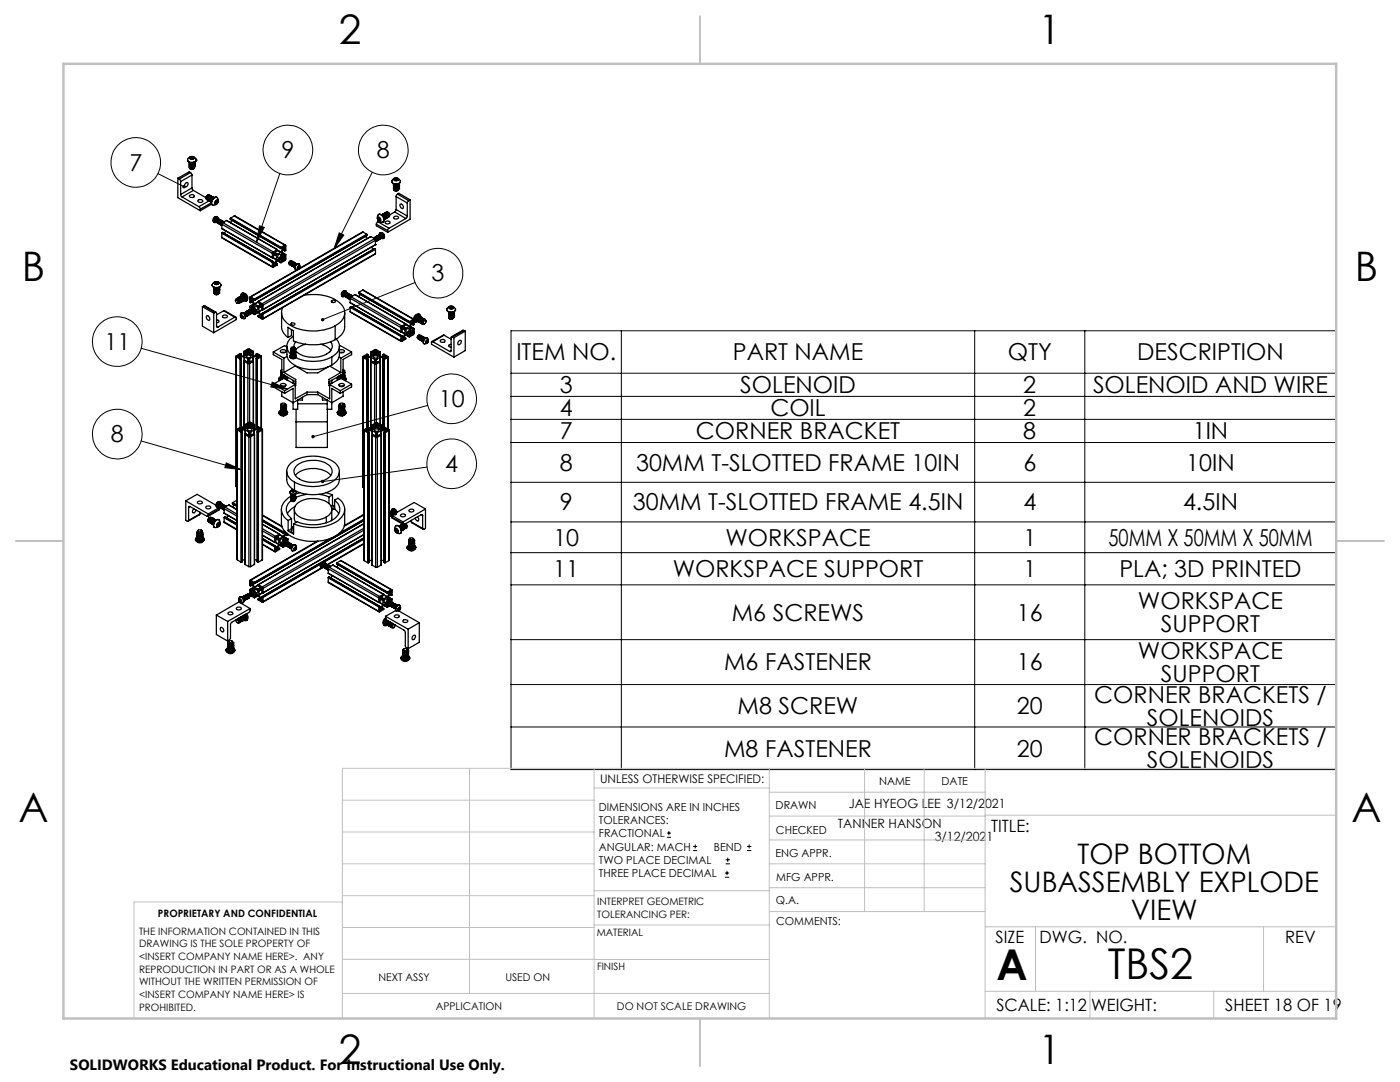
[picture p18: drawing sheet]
<svg xmlns="http://www.w3.org/2000/svg" width="279mm" height="216mm" viewBox="0 0 279 216" stroke-linecap="round" stroke-linejoin="round" font-family="sans-serif">
<defs><g id="words">
<g font-size="8.5">
<text x="198.9" y="195.5">A</text>
<text x="221.1" y="195.4">TBS2</text>
</g>
<g font-size="8.1">
<text x="67.6" y="8.9">2</text>
<text x="207.3" y="8.9">1</text>
<text x="4.4" y="56.2">B</text>
<text x="270.4" y="56.2">B</text>
<text x="3.7" y="164.1">A</text>
<text x="269.7" y="164.1">A</text>
<text x="67.6" y="212.4">2</text>
<text x="207.3" y="212.4">1</text>
</g>
<g font-size="5.6">
<text x="215" y="172.3">TOP BOTTOM</text>
<text x="201.5" y="178">SUBASSEMBLY EXPLODE</text>
<text x="225.7" y="183.6">VIEW</text>
</g>
<g font-size="4.7">
<text x="25.8" y="34.1">7</text>
<text x="56.2" y="31.6">9</text>
<text x="75.2" y="31.6">8</text>
<text x="86.1" y="56.2">3</text>
<text x="20.8" y="69.8">11</text>
<text x="103.1" y="71.9">ITEM NO.</text>
<text x="146.3" y="71.9">PART NAME</text>
<text x="201.1" y="71.9">QTY</text>
<text x="226.9" y="71.9">DESCRIPTION</text>
<text x="87.6" y="81.2">10</text>
<text x="111.7" y="78.4">3</text>
<text x="111.7" y="83.1">4</text>
<text x="147.7" y="78.4">SOLENOID</text>
<text x="153.7" y="83.1">COIL</text>
<text x="204.2" y="78.4">2</text>
<text x="204.2" y="83.1">2</text>
<text x="218.1" y="78.4">SOLENOID AND WIRE</text>
<text x="22.1" y="88.3">8</text>
<text x="111.7" y="87.7">7</text>
<text x="138.9" y="87.7">CORNER BRACKET</text>
<text x="204.2" y="87.7">8</text>
<text x="238" y="87.7">1IN</text>
<text x="88.9" y="94.2">4</text>
<text x="111.7" y="93.9">8</text>
<text x="126.9" y="93.9">30MM T-SLOTTED FRAME 10IN</text>
<text x="204.2" y="93.9">6</text>
<text x="236.7" y="93.9">10IN</text>
<text x="111.7" y="101.9">9</text>
<text x="126.3" y="101.9">30MM T-SLOTTED FRAME 4.5IN</text>
<text x="204.2" y="101.9">4</text>
<text x="236.1" y="101.9">4.5IN</text>
<text x="110.4" y="108.9">10</text>
<text x="144.8" y="108.9">WORKSPACE</text>
<text x="204.2" y="108.9">1</text>
<text x="221.2" y="108.9">50MM X 50MM X 50MM</text>
<text x="110.4" y="115.1">11</text>
<text x="134.3" y="115.1">WORKSPACE SUPPORT</text>
<text x="204.2" y="115.1">1</text>
<text x="223.4" y="115.1">PLA; 3D PRINTED</text>
<text x="146.1" y="123.8">M6 SCREWS</text>
<text x="202.9" y="123.8">16</text>
<text x="227.1" y="121.6">WORKSPACE</text>
<text x="227.1" y="131.5">WORKSPACE</text>
<text x="231.7" y="126.1">SUPPORT</text>
<text x="144.5" y="133.8">M6 FASTENER</text>
<text x="202.9" y="133.8">16</text>
<text x="231.7" y="136">SUPPORT</text>
<text x="147.2" y="142.5">M8 SCREW</text>
<text x="202.9" y="142.5">20</text>
<text x="218.4" y="140.2">CORNER BRACKETS /</text>
<text x="218.4" y="148.7">CORNER BRACKETS /</text>
<text x="228.9" y="144.8">SOLENOIDS</text>
<text x="144.5" y="151">M8 FASTENER</text>
<text x="202.9" y="151">20</text>
<text x="228.9" y="153.3">SOLENOIDS</text>
</g>
<g font-size="3.4">
<text x="197.8" y="166">TITLE:</text>
<text x="198.7" y="188.1">SIZE</text>
<text x="207.5" y="188.1">DWG. NO.</text>
<text x="256.5" y="188.2">REV</text>
<text x="198.8" y="201.7">SCALE: 1:12</text>
<text x="217.7" y="201.8">WEIGHT:</text>
<text x="244.5" y="201.7">SHEET 18 OF 19</text>
</g>
<text font-size="3" x="14" y="213.5">SOLIDWORKS Educational Product. For Instructional Use Only.</text>
<g font-size="2.5">
<text x="169.4" y="161.3">JAE HYEOG LEE 3/12/2021</text>
<text x="167.2" y="165.1">TANNER HANSON</text>
<text x="186.5" y="167.7">3/12/2021</text>
</g>
<text font-size="2.4" x="119.8" y="156.2">UNLESS OTHERWISE SPECIFIED:</text>
<g font-size="2.2">
<text x="119.5" y="161.8">DIMENSIONS ARE IN INCHES</text>
<text x="154.8" y="161.4">DRAWN</text>
<text x="175.4" y="156.6">NAME</text>
<text x="187.9" y="156.7">DATE</text>
<text x="119.5" y="164.4">TOLERANCES:</text>
<text x="119.5" y="167.1">FRACTIONAL</text>
<text x="154.9" y="166.3">CHECKED</text>
<text x="119.5" y="169.7">ANGULAR: MACH</text>
<text x="119.5" y="172.4">TWO PLACE DECIMAL</text>
<text x="142.5" y="169.7">BEND</text>
<text x="154.8" y="171">ENG APPR.</text>
<text x="119.5" y="175">THREE PLACE DECIMAL</text>
<text x="154.9" y="175.7">MFG APPR.</text>
<text x="154.9" y="180.4">Q.A.</text>
<text x="154.9" y="184.6">COMMENTS:</text>
</g>
<g font-size="2.1">
<text x="75.5" y="195.7">NEXT ASSY</text>
<text x="100.9" y="195.7">USED ON</text>
<text x="86.9" y="201.5">APPLICATION</text>
<text x="123.1" y="201.6">DO NOT SCALE DRAWING</text>
</g>
<g font-size="2">
<text x="31.5" y="182.9">PROPRIETARY AND CONFIDENTIAL</text>
<text x="119.2" y="180.6">INTERPRET GEOMETRIC</text>
<text x="119.2" y="183.1">TOLERANCING PER:</text>
<text x="27.8" y="186.5">THE INFORMATION CONTAINED IN THIS</text>
<text x="27.8" y="189">DRAWING IS THE SOLE PROPERTY OF</text>
<text x="27.8" y="191.6">&lt;INSERT COMPANY NAME HERE&gt;. ANY</text>
<text x="119.1" y="186.7">MATERIAL</text>
<text x="27.8" y="194.1">REPRODUCTION IN PART OR AS A WHOLE</text>
<text x="27.8" y="196.6">WITHOUT THE WRITTEN PERMISSION OF</text>
<text x="119.1" y="193.5">FINISH</text>
<text x="27.8" y="199.1">&lt;INSERT COMPANY NAME HERE&gt; IS</text>
<text x="27.8" y="201.7">PROHIBITED.</text>
</g>
</g></defs>
<g fill="none" stroke="#000" stroke-width=".2">
<path d="M31.5 34.6l5.2 2.7M55.8 34.6l-4.6 13.7M74.3 34.4l-7.6 15.2M51.8 45l.9 .4-1.5 2.9zM67.7 46.5l.9 .4-1.9 2.7zM82.8 56.4l-18.4 7.4M28.2 69.5l29.2 8.1M54.3 76.3l3.1 1.3-3.4-.4zM102 66h164.6v87.6h-164.6zM102 74.5h164.6M102 79.1h164.6M124 66v87.6"/>
<path d="M194.5 66v87.6M216.5 66v87.6M28.2 88l20 5.7M45.2 92.4l3 1.3-3.3-.4zM85.2 93.2l-20.8 2.9M85.4 80.9l-22.9 6.2M102 83.7h164.6M102 88.3h164.6M102 96.2h164.6M102 104.1h164.6M102 110.3h164.6M102 116.7h164.6"/>
<path d="M102 127.6h164.6M102 136.6h164.6M102 145.1h164.6M133.1 167.1h.8M133.1 166.2h.8M133.5 165.8v.9M138.3 169.7h.8M138.3 168.9h.8M138.7 168.5v.8M144.7 175h.8M144.7 174.2h.8M144.8 172.4h.9"/>
<path d="M144.8 171.6h.9M145.1 173.8v.8M145.2 171.1v.9M149.1 169.7h.8M149.1 168.9h.8M149.5 168.5v.8"/>
<circle cx="27.1" cy="32.4" r="4.9"/>
<circle cx="57.4" cy="29.9" r="5"/>
<circle cx="76.5" cy="29.9" r="4.9"/>
<circle cx="87.4" cy="54.5" r="5"/>
<circle cx="23.4" cy="68.2" r="5"/>
<circle cx="90.1" cy="79.6" r="4.9"/>
<circle cx="23.4" cy="86.6" r="5"/>
<circle cx="90.1" cy="92.5" r="5"/>
</g>
<g fill="none" stroke="#c0c0c0" stroke-width=".2">
<path d="M68.3 159.7h50.3M93.7 153.3v44.9M118.6 153.3v49.9M118.6 157.2h34.9M153.5 153.3v49.9M153.5 158.1h43.1M172.5 153.3v28.6M184.4 153.3v28.6M196.6 153.3v49.9M266.7 153.3h-198.4v49.9M68.3 178.7h50.3M68.3 172.4h50.3"/>
<path d="M68.3 166h50.3M68.3 180h-41.6v23.2M118.6 177.7h35M153.5 167.6h43.1M153.5 162.8h43.1M153.5 172.4h43.1M153.5 177.1h43.1M196.6 162.7h70.1M68.3 198.2h85.2M68.3 191.4l85.2 .1M68.3 185.1h50.3M118.6 184.6h35"/>
<path d="M153.6 181.9h43M196.6 197.8h70.1M196.6 184.9h70.1M206.7 184.9v12.9M217.5 197.8v5.4M242.2 197.8v5.4M252.2 184.9v12.9"/>
</g>
<path d="M139.7 3.2v9.5M3.1 107.9h9.6M266.7 107.9h9.5M139.7 203.2v9.6" fill="none" stroke="#c0c0c0" stroke-width=".25"/>
<path d="M12.7 12.7h254v190.5h-254z" fill="none" stroke="#c0c0c0" stroke-width=".5"/>
<path d="M64.2 63.5l-.1 .4 .3-.1-.3 .1a.34 .34 0 0 0 .4 .2 .34 .34 0 0 0 .2-.5 .34 .34 0 0 0-.5-.1zM64.1 95.9v.2h.3h-.3a.33 .33 0 0 0 .4 .2 .33 .33 0 0 0 .1-.5 .33 .33 0 0 0-.5 .1zM36.5 37a.34 .34 0 0 0 0 .5 .34 .34 0 0 0 .5-.1l-.3-.1 .3 .1a.35 .35 0 0 0-.1-.4 .35 .35 0 0 0-.4 0zM67.7 46.5l.9 .4-1.9 2.7zM51.8 45l.9 .4-1.5 2.9zM54.3 76.3l3.1 1.3-3.4-.4zM45.2 92.4l3 1.3-3.3-.4zM62.2 86.9v.3l.3-.1-.3 .1a.34 .34 0 0 0 .4 .2 .34 .34 0 0 0 .1-.5 .34 .34 0 0 0-.5 0z" fill="#000"/>
<g fill="none" stroke="#000" stroke-width=".25">
<path d="M35.5 35.6v3.8l4.5 2.7M35.5 35.6l.3 .1M35.8 35.7l.3 .5M36.1 38.8l.2 .5M36.1 36.2v2.6M36.3 39.3l3.4 1.9M37.2 36.4h.1a.49 .49 0 0 1 .2 .6 .49 .49 0 0 1-.5 .3 .51 .51 0 0 1 .2-.9zM37.4 31.9a.95 .95 0 0 0 .9 .6 .95 .95 0 0 0 .9-.5M37.6 31.6a.88 .88 0 0 1 .9-.3 .88 .88 0 0 1 .7 .7 1.1 1.1 0 0 1-1.8-.1zM37.8 33.3h.1M37.8 33.2h.1M37.8 32.9h.1"/>
<path d="M37.8 32.6h.1M37.8 32.4v.1M37.8 32.7h.1M37.8 32.8h.1M37.8 33.1h.1M37.8 33.4v.1M37.8 32.4a.67 .67 0 0 0 .9 0M37.8 32.4a.73 .73 0 0 0 1 0M37.9 31.4a.54 .54 0 0 1 .9 .2 .51 .51 0 0 1-.6 .2 .51 .51 0 0 1-.3-.4zM37.9 38.9a.48 .48 0 0 1 .5-.1 .48 .48 0 0 1 .3 .5 .52 .52 0 0 1-.5 .1 .52 .52 0 0 1-.4-.3zM38 31.6l.1 .1 .5-.1M38 31.4v.2"/>
<path d="M38 31.6l.1 .1M38 33.7h.6M38 34.4l.3 .5M38 34.4l-2.2 1.3M38 34.4l-.3-.1-2.2 1.3M38.3 31.3l.3 .1M38.3 31.3l-.3 .1M38.3 37.5l.3 .5M38.3 31.6l-.2 .1M38.3 31.6l.2 .1M38.3 31.3v.3M38.3 34.9v2.6"/>
<path d="M38.3 34.9l-2.2 1.3M38.3 37.5l-2.2 1.3M38.6 31.6l-.1 .1M38.6 38l-2.3 1.3M38.6 38l2.5 1.5M38.6 31.4v.2M38.8 33.5a.53 .53 0 0 1-.9 .1M38.8 33.3a.41 .41 0 0 1-.2 .4 .41 .41 0 0 1-.5 0l-.3-.3M38.8 33.2a.5 .5 0 0 1-.5 .4 .5 .5 0 0 1-.5-.3M38.8 33.1a.51 .51 0 0 1-.5 .3 .51 .51 0 0 1-.5-.3M38.8 33h.1M38.8 32.8a.43 .43 0 0 1-.2 .4 .43 .43 0 0 1-.5 0l-.3-.3"/>
<path d="M38.8 32.7a.53 .53 0 0 1-.5 .4 .53 .53 0 0 1-.5-.3M38.8 32.6a.5 .5 0 0 1-.5 .3 .5 .5 0 0 1-.5-.3M38.8 33.3h.1M38.8 32.4h.1M38.8 32.6h.1M38.8 32.9h.1M38.8 32.9a.52 .52 0 0 1-.5 .4 .52 .52 0 0 1-.5-.3M38.8 32.4a.58 .58 0 0 1-1 .1 .52 .52 0 0 0 .5 .3 .52 .52 0 0 0 .5-.4M38.8 32.3a.53 .53 0 0 1-.5 .4 .53 .53 0 0 1-.5-.3M38.8 33.4a.55 .55 0 0 1-.5 .3 .55 .55 0 0 1-.5-.2M38.8 33.3a.58 .58 0 0 1-1 0M38.8 33.1a.56 .56 0 0 1-1 .1"/>
<path d="M38.8 33a.58 .58 0 0 1-1 .1h.1M38.8 32.9a.58 .58 0 0 1-1 0M38.8 32.7a.58 .58 0 0 1-1 .1M38.8 32.6a.58 .58 0 0 1-1 .1h.1M38.8 32.5a.56 .56 0 0 1-1 .1M39.2 32h.1M39.2 31.9v.1M39.5 40a.46 .46 0 0 1 .6-.2 .46 .46 0 0 1 .3 .5 .48 .48 0 0 1-.5 .1 .48 .48 0 0 1-.4-.4zM41.1 39.4v.1M41.2 39.4l-.1 .1M41.2 39.4v.4M41.2 39.8h.1"/>
<path d="M41.3 39.1l-.2 .4 .2 .3M41.3 39.1l-.1 .3M41.3 39.9h.1M41.5 38.9l-.4 .5M41.7 38.9l-.4 .2M41.8 38.9a.6 .6 0 0 0-.5 1M41.8 38.9v.1M41.8 39a.5 .5 0 0 0-.5 .3 .5 .5 0 0 0 .1 .6M41.9 39h.1M41.9 39a.55 .55 0 0 0-.5 .4 .55 .55 0 0 0 .1 .5 .53 .53 0 0 1-.1-.6 .53 .53 0 0 1 .6-.2M42.1 39.1a.57 .57 0 0 0-.6 .3 .57 .57 0 0 0 .1 .6M42.1 39.1a.51 .51 0 0 0-.6 .3 .51 .51 0 0 0 .2 .6"/>
<path d="M42.2 39.2a.55 .55 0 0 0-.6 .3 .55 .55 0 0 0 .1 .5M42.2 39.2a.52 .52 0 0 0-.5 .3 .52 .52 0 0 0 .1 .6M42.2 39.2a.57 .57 0 0 0-.4 .9M42.2 39.2h.1M42.3 39.3a.52 .52 0 0 0-.5 .3 .52 .52 0 0 0 .1 .5M42.4 39.3a.56 .56 0 0 0-.6 .8l.1 .1M42.4 39.3a.5 .5 0 0 0-.5 .3 .5 .5 0 0 0 .1 .6M42.5 39.3h.1M42.5 39.3a.6 .6 0 0 0-.5 1M42.5 39.4a.5 .5 0 0 0-.5 .3 .5 .5 0 0 0 .1 .6M42.6 39.7a.59 .59 0 0 1 .9-.1 .59 .59 0 0 1 0 .9 .64 .64 0 0 1-.6 .5 .64 .64 0 0 1-.7-.5zM42.6 39.4h.1"/>
<path d="M42.6 39.4a.57 .57 0 0 0-.5 .9M42.6 39.4a.55 .55 0 0 0-.5 .3 .55 .55 0 0 0 .1 .6M42.7 39.5l-.4 .4-.1 .3M42.7 39.5h.1M42.7 39.5a.58 .58 0 0 0-.5 .8M43.3 39.4a.94 .94 0 0 0-.9 .5 .94 .94 0 0 0 0 1M78.2 36.2a.94 .94 0 0 0 .8 .6 .94 .94 0 0 0 .9-.6M78.3 35.9a.84 .84 0 0 1 1-.4 .84 .84 0 0 1 .6 .8 1.02 1.02 0 0 1-1.7-.2zM78.5 37.6h.1M78.5 37.4h.1M78.5 37.2h.1M78.5 37h.1"/>
<path d="M78.5 36.7h.1M78.5 36.8v.1M78.5 37.1h.1M78.5 37.5h.1M78.5 37.7h.1M78.6 35.7a.6 .6 0 0 1 1 .1 .55 .55 0 0 1-.6 .3 .55 .55 0 0 1-.4-.4zM78.6 37.4a.54 .54 0 0 0 .5 .3 .54 .54 0 0 0 .5-.3 .56 .56 0 0 1-1 .1 .5 .5 0 0 0 .5 .4 .5 .5 0 0 0 .4-.4M78.6 36.7a.54 .54 0 0 0 .5 .3 .54 .54 0 0 0 .5-.3 .57 .57 0 0 1-1 0M78.6 36.7a.69 .69 0 0 0 .8 0 .59 .59 0 0 1-.8 0zM78.6 37.4h.1M78.7 35.7l.1 .2M78.7 38l.3 .1 .4-.1"/>
<path d="M79 35.6l.3 .1M79 35.6l-.3 .1M79 35.9l-.2 .1M79 35.9l.3 .1M79 35.6v.3M79.1 39.2l2.2 1.3M79.1 39.2v2.6M79.3 35.7l.1 .1M79.3 35.7v.2M79.3 38.7l-.2 .5M79.3 38.7l2.3 1.3M79.3 38.7l.3-.1 2.2 1.3"/>
<path d="M79.4 35.8l-.3 .2-.3-.1M79.4 35.8l-.1 .2M79.5 37.6h.1a.52 .52 0 0 1-.5 .4 .52 .52 0 0 1-.5-.3M79.5 37.2a.5 .5 0 0 1-.4 .4 .5 .5 0 0 1-.5-.3M79.5 37.1a.49 .49 0 0 1-.4 .4 .49 .49 0 0 1-.5-.4M79.5 37h.1a.52 .52 0 0 1-.5 .4 .52 .52 0 0 1-.5-.4M79.5 36.8h.1a.52 .52 0 0 1-.5 .4 .52 .52 0 0 1-.5-.3M79.5 36.7l-.3 .4h-.4l-.2-.3M79.5 37.7l.1 .1M79.6 36.9h.1M79.6 37h.1M79.6 37.3h.1"/>
<path d="M79.6 37.5h.1M79.6 37.7h.1M79.6 37.8a.55 .55 0 0 1-1 .1M79.6 37.7a.57 .57 0 0 1-1 0M79.6 37.5a.57 .57 0 0 1-1 .1M79.6 37.3a.57 .57 0 0 1-1 .1M79.6 37.2a.56 .56 0 0 1-1 0M79.6 37a.57 .57 0 0 1-1 .1M79.6 36.9a.57 .57 0 0 1-1 .1M79.6 36.8a.57 .57 0 0 1-1 .1M79.6 36.8h.1M79.6 37.1v.1"/>
<path d="M81.8 39.9v3.8l-4.4 2.7M81.8 39.9l-.2 .1M39.7 41.2l.3 .5M40 41.7v.4M41.7 40h.1M41.7 40.1l-2 1.1M41.8 40.1h.1M41.9 40.2h.1M42 40.3h.1M42.1 40.3h.1M42.2 40.5l-2.2 1.2M42.2 40.7l-2.2 1.4"/>
<path d="M42.3 56.9a.97 .97 0 0 0 .9 .5 .97 .97 0 0 0 .9-.5M42.5 56.5l.1-.1a.87 .87 0 0 1 .9-.2 .87 .87 0 0 1 .6 .8 .99 .99 0 0 1-1.8-.2zM42.7 58.4h.1M42.7 58.1h.1M42.7 57.7h.1M42.7 57.5h.1M42.7 57.4h.1M42.7 58.5l.4 .3M42.7 57.6a.54 .54 0 0 0 .5 .3 .54 .54 0 0 0 .5-.4 .55 .55 0 0 1-.4 .4 .55 .55 0 0 1-.6-.3M42.7 57.4a.55 .55 0 0 0 .5 .3 .55 .55 0 0 0 .5-.3 .52 .52 0 0 1-.5 .4 .52 .52 0 0 1-.5-.4M42.7 57.6h.1M42.7 57.9h.1"/>
<path d="M42.8 56.3a.53 .53 0 0 1 .5-.1 .53 .53 0 0 1 .4 .4 .51 .51 0 0 1-.6 .2 .51 .51 0 0 1-.3-.5zM42.8 57.6h.1M42.8 57.4l.2 .1 .6-.1M42.8 58.1v.1M42.8 58h-.1M42.8 57.5h-.1M42.9 56.5l.1 .2h.4M42.9 56.5l.1 .2M42.9 58.7h.6M42.9 44.1v.1M42.9 40.5l.1 .1M42.9 40.5h.1"/>
<path d="M42.9 44.2h.1M42.9 40.5l.3 .1M43 56.3l-.1 .2M43 56.7h.1M43 56.3v.4M43 44.2h.1M43 40.1a.27 .27 0 0 1 .4-.2 .27 .27 0 0 1 .1 .4 .39 .39 0 0 1-.2 .4 .39 .39 0 0 1-.5-.1zM43 44.2a.44 .44 0 0 1 .4-.6 .41 .41 0 0 0-.4 .2 .41 .41 0 0 0 .1 .5M43.1 40.2l-.2 .3M43.1 40.1v.1M43.1 40.2l.3 .1M43.2 40.1l-.3 .3 .1 .2"/>
<path d="M43.2 40h.2M43.2 44.3h.1M43.2 40.6h-.2M43.3 43.2a.71 .71 0 0 0-.7 1.1M43.3 43.5h.1M43.3 43.5a.39 .39 0 0 0-.4 .3 .39 .39 0 0 0 .1 .4M43.3 43.5a.44 .44 0 0 0-.4 .7M43.3 43.6a.37 .37 0 0 0-.4 .1 .37 .37 0 0 0 0 .5M43.3 44.4h.1M43.3 56.3h-.3M43.3 56.3l.3 .1M43.3 56.6l-.3 .1"/>
<path d="M43.3 56.6l.1 .1M43.3 56.3v.3M43.4 44.5h.1M43.4 40v.3M43.4 40l-.2 .1M43.4 44.5a.44 .44 0 0 1 .3-.7 .38 .38 0 0 0-.4 .2 .38 .38 0 0 0 .2 .5 .38 .38 0 0 1-.1-.4 .38 .38 0 0 1 .4-.2 .38 .38 0 0 0-.4 .2 .38 .38 0 0 0 .1 .4M43.4 43.3a.72 .72 0 0 0-.7 .3 .72 .72 0 0 0 .1 .8M43.4 40.3l-.2 .3M43.5 43.6h.1M43.5 43.6a.39 .39 0 0 0-.4 .3 .39 .39 0 0 0 .1 .4M43.5 43.6a.42 .42 0 0 0-.4 .7M43.5 58.7h.1"/>
<path d="M43.5 58.7l-.4 .1M43.5 43.7a.45 .45 0 0 0-.3 .6M43.5 43.7a.39 .39 0 0 0-.3-.5 .39 .39 0 0 0-.4 .4 .42 .42 0 0 0-.2 .5 .42 .42 0 0 0 .4 .3l.1-.1M43.5 43.7h.1M43.6 44.6h.1M43.6 56.4l-.2 .3M43.6 56.4l-.1 .3M43.6 43.7a.41 .41 0 0 0-.4 .2 .41 .41 0 0 0 .1 .5 .41 .41 0 0 1 0-.4 .41 .41 0 0 1 .3-.3M43.6 43.7a.38 .38 0 0 0-.3 .3 .38 .38 0 0 0 .1 .4M43.6 43.7h.1M43.7 58a.5 .5 0 0 1-.5 .4 .5 .5 0 0 1-.5-.3M43.7 57.4h.1"/>
<path d="M43.7 57.7h.1M43.7 57.8h.1M43.7 58.1h.1M43.7 58.5h.1M43.7 58.4l-.1 .3-.5 .1M43.7 58.2a.52 .52 0 0 1-.5 .4 .52 .52 0 0 1-.5-.3M43.7 58.1l-.1 .3-.3 .1a.39 .39 0 0 1-.6-.3 .54 .54 0 0 0 .5 .3 .54 .54 0 0 0 .5-.3M43.7 57.9a.54 .54 0 0 1-.5 .4 .54 .54 0 0 1-.5-.3M43.7 57.7v.1a.53 .53 0 0 1-.5 .3 .53 .53 0 0 1-.5-.3M43.7 57.6a.52 .52 0 0 1-.5 .4 .52 .52 0 0 1-.5-.3M43.7 58.5l-.2 .2M43.7 58.3a.56 .56 0 0 1-1 .1"/>
<path d="M43.7 58.1a.57 .57 0 0 1-1 0M43.7 57.9a.56 .56 0 0 1-1 .1M43.7 57.8a.57 .57 0 0 1-1 .1M43.7 57.7a.57 .57 0 0 1-1 0M43.7 57.4a.57 .57 0 0 1-1 .1M43.7 57.3a.56 .56 0 0 1-1 .1M43.7 58.2h.1M43.7 58.3h.1M43.7 44.7h.1M43.7 44.7a.44 .44 0 0 1 .4-.7 .39 .39 0 0 0-.4 .2 .39 .39 0 0 0 .1 .5M43.9 43.9a.45 .45 0 0 0-.3 .7M43.9 43.9h.1"/>
<path d="M43.9 44.8h.1M43.9 43.9a.39 .39 0 0 0-.3 .2 .39 .39 0 0 0 0 .5M44 43.9h.1M44 44a.4 .4 0 0 0-.4 .2 .4 .4 0 0 0 .1 .4M44 43.9a.41 .41 0 0 0-.4 .3 .41 .41 0 0 0 .1 .4M44 44.8h.1M44.1 44.9h.1M44.2 44h.1M44.2 44a.44 .44 0 0 0-.3 .7M44.2 44a.41 .41 0 0 0-.4 .3 .41 .41 0 0 0 .1 .4h-.1M44.2 44.1a.42 .42 0 0 0-.3 .7M44.2 44.1h.1"/>
<path d="M44.3 44.1a.39 .39 0 0 0-.4 .2 .39 .39 0 0 0 .1 .5M44.3 45.6h.1M44.3 47.4l10.1 5.9M44.3 44.7v.9M44.3 46.5v.9M44.3 45.6l10.1 5.8M44.3 45.6l10.1 5.9M44.3 44.7l10.1 5.9M44.3 46.5l10.1 5.9M44.3 47.4l10.1 5.8M44.3 46.4v.1M44.3 46.4l10.1 5.9"/>
<path d="M44.3 44.1h.1M44.3 44.1a.44 .44 0 0 0-.2 .7M44.3 44.1a.41 .41 0 0 0-.3 .3 .41 .41 0 0 0 0 .4M44.4 44.2a.41 .41 0 0 0-.3 .6M44.4 46.4l10.2 5.8M44.4 44.2h.1M44.4 46.4l10.1 5.8M44.4 46.4h-.1M44.4 44.4l-.1 .3M44.4 44.4l10.1 5.9M44.5 44.3a.34 .34 0 0 0-.4 .1 .34 .34 0 0 0 .1 .5M44.5 44.2h.1"/>
<path d="M44.5 44.2a.41 .41 0 0 0-.3 .3 .41 .41 0 0 0 .1 .4M44.5 44.2a.41 .41 0 0 0-.3 .3 .41 .41 0 0 0 0 .4M44.6 44.3h.1M44.6 44.3a.39 .39 0 0 0-.3 .2 .39 .39 0 0 0 0 .4M45 46.1l-.2 .5M45.2 44h.1M45.2 44l10.2 5.8M45.2 44l-.8 .4M46 43.7v.1M46 43.8l10.1 5.8M46 43.6l10.1 5.8M46 43.7l10.1 5.9"/>
<path d="M46 43.6v.1M46 43.5v.1M46 43.5l10.1 5.9M46.3 44l-.3 .4M46.7 43.1h.2l10.1 5.8M46.7 43.1l-.7 .4M46.7 43.1l10.2 5.8M47.1 59.8a.41 .41 0 0 1 .4 .2 .41 .41 0 0 1-.1 .5 .49 .49 0 0 1-.3-.7zM47.2 59.6h.1M47.2 59.7l.3 .1M47.2 59.7h-.1l-.1 .3M47.2 59.6a.53 .53 0 0 1 .5 .3 .53 .53 0 0 1 0 .6"/>
<path d="M47.2 59.7l.4 .2 .1 .6M47.2 59.6a.56 .56 0 0 1 .5 .9M47.3 59.6a.51 .51 0 0 1 .5 .2 .51 .51 0 0 1 0 .6M47.3 59.5h.1M47.3 59.5a.57 .57 0 0 1 .6 .9M47.4 59.9a.29 .29 0 0 1 .2 .4 .29 .29 0 0 1-.3 .2M47.4 59.5a.51 .51 0 0 1 .5 .2 .51 .51 0 0 1 0 .6M47.4 59.5h.1M47.4 59.9l.2 .4M47.4 59.5a.59 .59 0 0 1 .6 .8M47.4 59.9h.1M47.5 59.8a.41 .41 0 0 1 .2 .4 .41 .41 0 0 1-.2 .3"/>
<path d="M47.5 59.5a.51 .51 0 0 1 .5 .2 .51 .51 0 0 1 0 .6M47.5 59.8l-.1 .1M47.5 59.4h.1M47.6 59.4l.4 .2 .2 .5-.1 .2M47.6 59.4a.51 .51 0 0 1 .5 .2 .51 .51 0 0 1 0 .6M47.6 59.4a.55 .55 0 0 1 .6 .2 .55 .55 0 0 1 0 .6M47.7 59.3a.53 .53 0 0 1 .6 .3 .53 .53 0 0 1 0 .5M47.7 59.3h.1M47.8 59.3a.54 .54 0 0 1 .5 .2 .54 .54 0 0 1 0 .6M47.8 59.3a.53 .53 0 0 1 .6 .2 .53 .53 0 0 1 0 .6M47.9 59.2h.1M47.9 59.2h.1l.4 .2 .1 .4-.1 .3"/>
<path d="M47.9 60v.3M47.9 59.2a.53 .53 0 0 1 .6 .2 .53 .53 0 0 1 0 .6M48 59.2h.1M48 59.2l.4 .1 .2 .3-.1 .4M48.1 59.1h.1M48.1 59.1a.43 .43 0 0 1 .2-.6 .43 .43 0 0 1 .6 .3 .8 .8 0 0 1 .1 1.3l-.4-.1a.51 .51 0 0 0 0-.6 .51 .51 0 0 0-.6-.2M48.1 59.1a.61 .61 0 0 1 .5 .8M48.2 59.1a.51 .51 0 0 1 .5 .2 .51 .51 0 0 1 0 .6M48.2 59v.1a.57 .57 0 0 1 .6 .8M48.3 59a.51 .51 0 0 1 .5 .2 .51 .51 0 0 1 0 .6M48.3 58.6a.99 .99 0 0 1 .9 1.4l-.1 .1M48.3 59h.1"/>
<path d="M48.3 59a.55 .55 0 0 1 .5 .2 .55 .55 0 0 1 .1 .6M48.4 58.9h.1l.4 .2M48.4 58.9h.3l.2 .2M48.4 58.5a.95 .95 0 0 1 .9 .5 .95 .95 0 0 1 0 1M48.6 59.9h.1M48.8 59.9h.1M48.9 59.8h.1M48.9 59.1l.1 .4-.1 .3 .1-.4zM50 59.8h.1M50 59.5v.3M50 59.8l.3 .2M50 59.3h-.2v1l.2 .1"/>
<path d="M50 59.4v.1M50 59.3l.8 .4M50 59.4l.3 .1M50.3 60h.1M50.3 59.5v.1M50.3 59.6v.4M50.3 59.6l-.3 .2M50.3 59.5l-.3 .3M50.4 59.8v.2M50.5 59.8l.3 .1M50.5 59.8h-.1M50.7 59.9l-.3 .1"/>
<path d="M50.8 59.7v.1M50.8 59.8v.1M54.4 50.6v.8M54.4 52.4v.8M54.4 52.3v.1M54.4 51.4l.8 .5M54.5 53.1l.1 .1M54.5 50.8h.1M54.5 52.8v.3M54.5 50.5l.3 .2M54.5 51.4l.7 .4M54.5 52.8l.3 .2"/>
<path d="M54.5 52.2l.1 .4M54.5 50.3l-.1 .3M54.5 52.8h.1M54.5 52.8l.4 .2M54.5 52.2l-.1 .1M54.5 50.4l.4 .2M54.6 52.6h.1M54.8 50.8l.4 .2M54.8 50.8l-.2 .1v.5h-.2M54.8 52.5l-.2 .1M54.8 52.5h.1M54.8 52.6h.1"/>
<path d="M54.8 50.2h.1M54.8 50.2l-.3 .2v.4M54.8 52.6l-.3 .2M54.8 53l-.2 .2M54.8 50.7l-.3 .1M54.8 52.5l-.2-.2 .2 .2M54.9 53h-.1M54.9 50.6l-.1 .1M54.9 50.2v.4M54.9 52.6v.4M55 52.6h.1M55 52.8h.1"/>
<path d="M55 50.5l.3 .2M55 52.6v.2M55 50.5l.4 .2M55 52.5l.4 .2M55 52.5l.3 .2M55.2 51.8v.1M55.2 51.9l-.4 .6M55.2 51v.8M55.4 52.7h.1M55.3 49.8l.1 .2-.4 .3v.2M55.3 50.7h.1M55.3 52l.8 .4"/>
<path d="M55.3 52l-.3 .6M55.3 52.7l-.3 .1M55.3 49.8l-.8 .5M55.4 52.7l-.1 .2-.8 .4-.1-.1M55.4 49.9l.7 .4M55.4 51.9l.7 .4M55.5 51.9l.6 .3M55.6 50.8l.1-.1a.34 .34 0 0 1 .4 .3 .34 .34 0 0 1-.3 .4 .27 .27 0 0 1-.4 0 .27 .27 0 0 1 .1-.4zM55.8 51.7l.6 .3M55.9 51.6l.5 .4M56.1 52.4h.1M56.1 51.5l.3 .2"/>
<path d="M56.1 50.3h.1M56.1 49.6h.1M56.1 49.4v.2M56.1 52.3v.1M56.1 51.5l-.8 .5M56.1 50.3l-.7 .4M56.1 51.5l.3 .3M56.1 52.2v.1M56.1 49.4h.1M56.2 49.6l.2 .1M56.2 50.4v.8M56.2 51.2v.1"/>
<path d="M56.2 51.3l.4 .1M56.2 50.9l.6 .4M56.2 50.5l.7 .4M56.2 50.6l.6 .3M56.2 50.4l.8 .4M56.2 51.2l.4 .2M56.2 51l.6 .3M56.3 50.3l.7 .5M56.4 49.4v.1M56.4 52l-.3 .2M56.4 49.4l-.3 .2M56.4 51.7h.1"/>
<path d="M56.4 49.7h.1M56.4 49.7l-.3 .6M56.4 52h.1M56.4 49.5v.2M56.4 51.8v.2M56.6 52h.1M56.6 49.6h.1M56.6 49.9l.2 .2M56.6 49.3v.3M56.6 49.3l.3 .2M56.6 49.8l.2 .2M56.6 51.7l.2 .2"/>
<path d="M56.6 49.2v.1M56.6 49.2l.3 .2M56.6 51.6l.3 .1M56.8 49.7h.1M56.8 49.7l-.6 .7M56.8 51.3l-.2 .1M56.8 51.3h.1M56.8 49.1h.1M56.8 49.7v.3M56.8 50.9v.4M56.8 51.9l-.2 .1M56.8 49.1l-.2 .1"/>
<path d="M56.9 48.9l.1 .1v.9l-.2 .1M56.9 50.9h-.1M56.9 51.4l-.3 .2v.4M56.9 51.4h.1M56.9 48.9l-.8 .5M56.9 49.5l-.3 .1M56.9 51.7l-.1 .2M56.9 49.4v.1M56.9 49.1v.3M56.9 51.4v.3M57 50.8v1l-.9 .6M57 50.8l-.1 .1"/>
<path d="M57.8 52.2l-.1 .4M57.8 52.2l-.1 .3M57.8 52.2h.1M57.8 52.2l-.1 .2M57.8 52.2l-.1 .4 .1 .2M57.9 52.8h.1M57.9 52.1l-.1 .1M58 52.1a.44 .44 0 0 0-.2 .7M58 52.1h.1M58 52.1l-.2 .1M58.1 53h.1M58.2 52.1h.1"/>
<path d="M58.2 52.1a.43 .43 0 0 0-.3 .7M58.2 53h.1M58.2 52.2a.38 .38 0 0 0-.3 .2 .38 .38 0 0 0 0 .4M58.3 52.2h.1M58.3 52.2a.42 .42 0 0 0-.4 .2 .42 .42 0 0 0 .1 .5 .39 .39 0 0 1-.1-.5 .39 .39 0 0 1 .4-.2M58.3 53.1h.1M58.4 52.2h.1M58.4 52.2a.4 .4 0 0 0-.4 .3 .4 .4 0 0 0 .1 .4M58.4 52.3a.38 .38 0 0 0-.4 .2 .38 .38 0 0 0 .1 .4M58.5 52.3h.1M58.5 52.3a.43 .43 0 0 0-.4 .7M58.5 53.2h.1"/>
<path d="M58.5 52.3a.39 .39 0 0 0-.4 .2 .39 .39 0 0 0 .1 .5M58.6 52.4h.1M58.6 52.4a.43 .43 0 0 0-.4 .6M58.6 52.4a.38 .38 0 0 0-.4 .2 .38 .38 0 0 0 .1 .4M58.6 52.4a.43 .43 0 0 0-.3 .7M58.7 53.3h.1M58.7 52.4a.39 .39 0 0 0-.4 .2 .39 .39 0 0 0 0 .5M58.7 52.5a.39 .39 0 0 0-.4 .2 .39 .39 0 0 0 .1 .4M58.7 52.4v.1M58.8 52.5a.38 .38 0 0 0-.4 .2 .38 .38 0 0 0 .1 .4M58.8 52.5h.1M58.8 52.5a.43 .43 0 0 0-.3 .7"/>
<path d="M58.8 52.5a.38 .38 0 0 0-.3 .2 .38 .38 0 0 0 0 .5M58.9 52.6a.41 .41 0 0 0-.4 .2 .41 .41 0 0 0 .1 .4M58.9 52.6a.38 .38 0 0 0-.3 .2 .38 .38 0 0 0 0 .4M58.9 53.8h.1M59 52.6h.1M59 52.6a.43 .43 0 0 0-.3 .7M59 52.6a.38 .38 0 0 0-.4 .2 .38 .38 0 0 0 .1 .5M59.1 52.6h.1M59.1 52.6a.46 .46 0 0 0-.4 .7M59.1 52.7a.39 .39 0 0 0-.4 .2 .39 .39 0 0 0 .1 .4M59.2 52.7a.43 .43 0 0 0-.4 .7 .4 .4 0 0 1 0-.5 .4 .4 0 0 1 .4-.2l-.4 .6 .1-.3 .4-.3M59.2 52.7h.1"/>
<path d="M59.4 53.4l.1 .2M59.4 53.5l.1 .1M59.4 53.4h.1M59.4 53.4l.3 .1M59.6 53.1h.1M59.6 53.1l-.2 .3M59.6 53.1l.2 .2M59.6 53.7a.38 .38 0 0 0 .1-.7 .35 .35 0 0 0-.4 .3 .35 .35 0 0 0 .2 .4M59.7 53.6a.48 .48 0 0 0 .2-.6 .48 .48 0 0 0-.7-.3 .62 .62 0 0 0 0 1.1h.2M59.7 52.6a.75 .75 0 0 0-.8 1.2M59.7 53.5l-.2 .1M59.7 53.1l.1 .2"/>
<path d="M59.7 53.1l-.3 .3M59.7 53.1h-.2M59.8 53.3l-.1 .2M60.7 58.9a8.1 8.1 0 0 1 7.7 2.2 2.7 2.7 0 0 1-1.5 3.9M66.3 60v.3M68.3 59.2h.1M68.5 58.6h.1M68.5 58.5v.4M68.5 58.9v.1M68.6 59h.1M68.7 58.3l-.3 .5 .2 .2M68.7 58.3l-.2 .2"/>
<path d="M68.7 58.3h.2M68.7 59.1h.1M68.8 59.1h.1M68.9 59.2h.1M68.9 58a.68 .68 0 0 0-.7 .3 .68 .68 0 0 0 .1 .8M68.9 58.3a.45 .45 0 0 0-.3 .7M69 58.3h.1M69 58.3a.39 .39 0 0 0-.4 .3 .39 .39 0 0 0 .1 .4M69 58.4h.1M69 58.4a.4 .4 0 0 0-.3 .3 .4 .4 0 0 0 .1 .4M69 58.4a.41 .41 0 0 0-.3 .2 .41 .41 0 0 0 0 .5M69 58.1a.71 .71 0 0 0-.7 .3 .71 .71 0 0 0 0 .8"/>
<path d="M69.1 59.3h.1M69.1 58.5h.1M69.1 58.5a.39 .39 0 0 0-.3 .2 .39 .39 0 0 0 .1 .4M69.1 58.5a.44 .44 0 0 0-.3 .6M69.1 58.5a.33 .33 0 0 0-.2-.5 .33 .33 0 0 0-.4 .3 .52 .52 0 0 0-.3 .5 .52 .52 0 0 0 .3 .4l.3-.1M69.2 58.5h.1M69.2 58.7h.3a.38 .38 0 0 0-.4 .2 .38 .38 0 0 0 .1 .4l-.1-.1zM69.2 58.5a.44 .44 0 0 0-.3 .7M69.2 58.5a.41 .41 0 0 0-.4 .2 .41 .41 0 0 0 .1 .5M69.3 59.4h.1M69.3 58.6h.1M69.3 59.4a.41 .41 0 0 1 0-.4 .41 .41 0 0 1 .4-.2 .38 .38 0 0 0-.4 .2 .38 .38 0 0 0 .1 .4"/>
<path d="M69.3 58.6a.39 .39 0 0 0-.3 .2 .39 .39 0 0 0 0 .4M69.3 58.6a.4 .4 0 0 0-.4 .2 .4 .4 0 0 0 .1 .4M69.4 58.6h.1M69.4 58.6a.44 .44 0 0 0-.3 .7M69.4 58.6a.41 .41 0 0 0-.4 .2 .41 .41 0 0 0 .1 .5M69.4 59.5h.1M69.5 58.6v.1M69.6 58.7h.1M69.6 58.7a.44 .44 0 0 0-.3 .7M69.6 58.7a.41 .41 0 0 0-.4 .2 .41 .41 0 0 0 .1 .5M69.6 59.6h.1M69.7 58.8h.1"/>
<path d="M69.7 58.8a.42 .42 0 0 0-.2 .7M69.7 58.8a.41 .41 0 0 0-.3 .2 .41 .41 0 0 0 0 .5M69.8 59.7h.1M69.8 59.5v.2M69.8 58.8h.1M69.8 59.3l.2-.2h.2l-.4 .4zM69.8 58.8a.41 .41 0 0 0-.3 .3 .41 .41 0 0 0 .1 .4 .39 .39 0 0 1-.1-.4 .39 .39 0 0 1 .3-.2M69.9 59.5h-.1M69.9 59.5v.9M69.9 59.5l10.1 5.9M69.9 58.9h.1M69.9 58.9a.42 .42 0 0 0-.3 .7"/>
<path d="M69.9 58.9a.41 .41 0 0 0-.3 .3 .41 .41 0 0 0 0 .4M70 58.9h.1M70 58.9a.41 .41 0 0 0-.3 .3 .41 .41 0 0 0 0 .5M70 58.9a.41 .41 0 0 0-.3 .3 .41 .41 0 0 0 0 .4M70.1 59.2l-.2 .3M70.1 59.2l10.1 5.9M70.1 59h.1M70.1 59a.39 .39 0 0 0-.3 .3 .39 .39 0 0 0 0 .4M70.1 59a.4 .4 0 0 0-.4 .2 .4 .4 0 0 0 .1 .5M70.2 59.1h.1M70.2 59.1a.44 .44 0 0 0-.4 .6M70.8 58.8l10.2 5.8"/>
<path d="M70.8 58.8l10.1 5.8M70.8 58.8l-.7 .4M71.6 58.5l10.1 5.9M71.6 58.4l10.1 5.8M71.6 58.4v.1M71.6 58.3v.1M71.6 58.3l10.1 5.9M71.9 58.7l-.3 .5M72.4 57.9l10.1 5.8M72.4 57.9l-.8 .4M72.5 46.3l-22.6 13M72.5 46.3l.7 .4"/>
<path d="M72.5 46.3l-22.5 13M73 47.2l.2 .4M73.2 46.7l.1 .1M73.2 46.7l-22.4 13M73.3 47h-.1M73.3 47l-22.5 12.9M73.3 46.8l-22.5 13M73.3 46.8v.2M74 47.2h.1M74 47.2l-22.5 12.9M74 47.2l.8 .4M74.2 49.3l.2 .5"/>
<path d="M74.7 47.6l.1 .1M74.7 47.5l.2 .1M74.7 47.5h-.1M74.7 47.5l.3 .2v.4M74.8 47.4a.43 .43 0 0 1 .4 .6M74.8 47.6l.1 .3M74.8 49.6h.1M74.8 47.6l-22.5 13M74.8 47.4a.44 .44 0 0 1 .4 .6M74.8 47.4h.1M74.8 49.6l-22.5 12.9M74.8 47.4a.4 .4 0 0 1 .5 .1 .4 .4 0 0 1 0 .5"/>
<path d="M74.8 47.7h.1M74.9 47.7l.1 .3M74.9 47.3a.4 .4 0 0 1 .4 .2 .4 .4 0 0 1 0 .4M74.9 47.7h.1M74.9 49.6v.1M74.9 49.6l-22.4 13M74.9 47.8v.2M74.9 47.6l.2 .4-.1 .1-.1-.4M74.9 47.3a.4 .4 0 0 1 .4 .2 .4 .4 0 0 1 .1 .4M74.9 48.8h.1M74.9 50.6l-22.5 13.1M74.9 48.8l-22.4 13"/>
<path d="M74.9 47.6v.1M74.9 47.9l-22.4 13M74.9 47.9v.9M74.9 49.7v.9M74.9 49.7l-22.4 13M74.9 50.6l-22.4 13M75 48.1h.1M75 47.2h.1M75.1 47.2a.42 .42 0 0 1 .4 .7M75.1 48a.41 .41 0 0 0 0-.4 .41 .41 0 0 0-.4-.2 .42 .42 0 0 1 .4 .2 .42 .42 0 0 1 0 .5v-.1M75.1 47.2a.4 .4 0 0 1 .4 .2 .4 .4 0 0 1 .1 .4M75.1 44.7v.3l2.3 1.4"/>
<path d="M75.1 44.7l2.3 1.3M75.1 47.2h.1M75.1 47.2a.43 .43 0 0 1 .5 .6M75.2 47.2a.4 .4 0 0 1 .4 .1 .4 .4 0 0 1 0 .5 .42 .42 0 0 0 0-.5 .42 .42 0 0 0-.4-.1zM75.2 48h.1M75.3 47.1a.4 .4 0 0 1 .4 .2 .4 .4 0 0 1 0 .4M75.3 47.1h.1M75.3 47.1a.43 .43 0 0 1 .4 .6M75.4 47.9h.1M75.4 44.2l-.3 .5M75.4 47h.1M75.4 44.2l2.2 1.3"/>
<path d="M75.4 43.5l.1 .3M75.4 47a.44 .44 0 0 1 .4 .7 .42 .42 0 0 0 0-.5 .42 .42 0 0 0-.4-.1M75.5 43.3a.55 .55 0 0 1 .4 .3 .55 .55 0 0 1-.1 .6 .6 .6 0 0 1-.3-.9zM75.5 43.8l.2 .3M75.5 47.9a.38 .38 0 0 0-.1-.5 .38 .38 0 0 0-.4-.1 .43 .43 0 0 1 .4 .6M75.5 47.9h.1M75.5 42.8a.98 .98 0 0 1 .9 .5 .98 .98 0 0 1 0 1 .94 .94 0 0 1-1-.4 .94 .94 0 0 1 .1-1.1zM75.5 47h.1M75.5 47a.43 .43 0 0 1 .4 .2 .43 .43 0 0 1 0 .4 .4 .4 0 0 0 0-.4 .4 .4 0 0 0-.4-.2M75.6 47.8h.1M75.6 42.8a.96 .96 0 0 1 .9 .5 .96 .96 0 0 1-.1 1M75.6 46.9h.1"/>
<path d="M75.6 46.9a.44 .44 0 0 1 .4 .7 .42 .42 0 0 0 0-.5 .42 .42 0 0 0-.5-.1M75.6 44.1l-.2 .1M75.6 43.4l-.2 .1M75.6 43.4l.2 .2 .1 .4M75.6 46.9a.41 .41 0 0 1 .5 .2 .41 .41 0 0 1 0 .4M75.6 43.4l.1 .1M75.7 46.9h.1M75.7 46.9a.43 .43 0 0 1 .4 .6M75.7 46.9a.35 .35 0 0 1 .2-.5 .35 .35 0 0 1 .5 .3 .53 .53 0 0 1 .2 .5 .53 .53 0 0 1-.3 .4l-.2-.1M75.7 46.9a.37 .37 0 0 1 .5 .1 .37 .37 0 0 1 0 .4M75.7 46.8a.4 .4 0 0 1 .5 .1 .4 .4 0 0 1 .1 .5M75.7 43.6l.2 .4"/>
<path d="M75.7 43.5v.1M75.7 47.7h.1M75.7 43.6l-.2 .2M75.8 46.8a.43 .43 0 0 1 .4 .6M75.8 46.8h.1M75.8 46.8a.44 .44 0 0 1 .5 .6M75.8 46.5a.7 .7 0 0 1 .7 .3 .7 .7 0 0 1 0 .8M75.9 44l-.2 .1M75.9 46.8a.41 .41 0 0 1 .5 .5M75.9 46.7h.1M75.9 43.9l-.2 .2M76 46.7h.2l.2 .4"/>
<path d="M76 46.4a.68 .68 0 0 1 .7 .4 .68 .68 0 0 1-.1 .7M76 46.7h.1M76 46.7l.3 .1 .1 .3M76.1 47.5h.1M76.1 42.9a.54 .54 0 0 1 .5 .3 .54 .54 0 0 1 0 .6 .57 .57 0 0 0-.4-.9 .51 .51 0 0 1 .5 .2 .51 .51 0 0 1 0 .6M76.2 47.4h.1M76.2 42.9h.1M76.2 42.9a.58 .58 0 0 1 .6 .8M76.3 47.4h.1M76.3 42.8a.53 .53 0 0 1 .5 .3 .53 .53 0 0 1 0 .6M76.3 42.8h.1M76.3 42.8a.58 .58 0 0 1 .6 .8"/>
<path d="M76.4 42.8a.5 .5 0 0 1 .6 .2 .5 .5 0 0 1-.1 .6M76.4 47.3l-.1 .1M76.4 47.1v.2M76.4 42.7v.1a.55 .55 0 0 1 .6 .8M76.5 42.7a.51 .51 0 0 1 .5 .2 .51 .51 0 0 1 0 .6M76.5 42.7h.1M76.6 42.7a.52 .52 0 0 1 .5 .1 .52 .52 0 0 1 .2 .6l-.1 .1M76.6 42.7a.55 .55 0 0 1 .5 .8M76.6 42.6h.1M76.7 42.6a.57 .57 0 0 1 .5 .8M76.7 42.6a.56 .56 0 0 1 .7 .7l-.1 .1M76.8 42.5h.1"/>
<path d="M76.8 43.7h.1M76.8 42.5a.57 .57 0 0 1 .5 .9M76.8 42.6a.5 .5 0 0 1 .6 .2 .5 .5 0 0 1 0 .6M76.9 42.5h.1M76.9 43.6h.1M76.9 42.5a.55 .55 0 0 1 .5 .2 .55 .55 0 0 1 0 .6M76.9 44.3a.53 .53 0 0 1 .5-.2 .53 .53 0 0 1 .4 .4 .56 .56 0 0 1-.9-.2zM76.9 42.5a.51 .51 0 0 1 .6 .2 .51 .51 0 0 1 0 .6M77 43.6h.1M77 42.4a.57 .57 0 0 1 .5 .9M77.1 42.4h.1M77.1 43.5h.1"/>
<path d="M77.1 42.4a.55 .55 0 0 1 .5 .2 .55 .55 0 0 1 0 .6 .54 .54 0 0 0 0-.6 .54 .54 0 0 0-.6-.2M77.2 42.3l.4 .2 .2 .5M77.2 43.4v.1M77.4 46v.4M77.4 42.4l.4 .5M77.5 43.3h.1M77.6 45.5l-.2 .5M77.8 42.9h.1M78.6 43.3a.48 .48 0 0 1 .5-.2 .48 .48 0 0 1 .4 .5 .49 .49 0 0 1-.5 .1 .49 .49 0 0 1-.4-.4zM78.8 42.3l2.2 1.3M78.8 42.3l-1 .6M79.1 41.8l-.3 .5"/>
<path d="M79.1 41.8l2.2 1.3M79.8 40.8a.48 .48 0 0 1 .6 .2 .48 .48 0 0 1-.1 .6 .76 .76 0 0 1-.5-.8zM81 43.6l-3.4 1.9M81.3 43.1l-.3 .5M81.3 40.5v2.6M81.6 40l-.3 .5M40.4 61.2v3.9l2.3 1.3M40.4 61.2l2.3 1.3M40.7 61h.2l2.2 1.3M40.7 61l2.2 1.3M40.7 61l-.3 .2M41.2 63a.51 .51 0 0 1 .6 .3 .51 .51 0 0 1-.1 .6 .63 .63 0 0 1-.5-.9z"/>
<path d="M42.7 62.5v3.9M42.9 62.3l.3 .1v2.7M42.9 62.3l-.2 .2M43.2 65.1l.1 .2h.2M43.2 63.8a.31 .31 0 0 1 .4 .1 .31 .31 0 0 1 0 .4l-.4 .1M43.2 65.1l.3 .2M44.4 63a.54 .54 0 0 1 .5-.2 .54 .54 0 0 1 .5 .4 .53 .53 0 0 1-.6 .2 .53 .53 0 0 1-.4-.4zM44.6 62h.2l2.3 1.3M44.6 62l2.2 1.3M44.6 62l-1.4 .8M46.8 63.3h.3v.5l-4.4 2.6M46.8 63.3l-3.3 2"/>
<path d="M47.1 71.1l.1 26M47.2 71.2l.7 .4M47.2 71.2v25.9M47.3 71v.2M47.3 71.2l.3 .1M47.6 70.9h.1M47.6 71.3h.1M47.6 70.9l-.3 .1M47.6 70.9v.4M47.6 60.5h.1M47.6 70.9l.3 .2M47.7 60.1v.3"/>
<path d="M47.8 71.3v.1M47.8 71.4l.3 .1-.1 .1M47.8 70.8v.1M47.8 70.9l.9 .1M47.9 60.4h.1M47.9 71.6h.1M47.9 71.1h.1M47.9 71.1l-.3 .2M47.9 71.6v13.7M48 60.3h.1M48 62.9a.36 .36 0 0 1 .4 .1 .36 .36 0 0 1-.1 .5l-.3-.2zM48 71.2h.1"/>
<path d="M48 71.2l-.2 .1M48 71.2v.3M48 71.6v13.6M48 63l.1 .3M48 71.2h.7M48.1 60.3h.1M48.1 62.5a.7 .7 0 0 1 .7 .3 .7 .7 0 0 1 0 .8 .68 .68 0 0 1-.7-.3 .68 .68 0 0 1 0-.8zM48.1 63.3l.2 .1M48.1 70.6h-.2l-.8 .4 .1 .2M48.1 70.6l-.3 .2M48.1 70.7v.3M48.1 71.5v13.7"/>
<path d="M48.2 62.4a.72 .72 0 0 1 .7 .4 .72 .72 0 0 1-.1 .8M48.2 62.9l.2 .1v.3M48.2 62.9l-.2 .1M48.2 62.9h.1M48.2 60.2h.1M48.3 62.9v.2M48.3 62.9l-.3 .1M48.3 60.1h.1M48.3 63.1l.1 .2M48.3 63.1l-.2 .2M48.4 63.3l-.1 .1M48.6 62.5a.47 .47 0 0 1 .4 .6l-.1-.4-.3-.2 .3 .2 .1 .4"/>
<path d="M48.6 62.5a.42 .42 0 0 1 .4 .6M48.7 62.5a.35 .35 0 0 1 .4 .1 .35 .35 0 0 1-.1 .5M48.7 70.1v.9M48.7 62.4h.1M48.7 62.4a.44 .44 0 0 1 .4 .7M48.7 71.2h.1M48.7 70.2l.8-.6h.3l.8 .6M48.7 71.2v14.4M48.7 70.2h.1M48.8 62.4a.37 .37 0 0 1 .4 .2 .37 .37 0 0 1-.1 .4M48.8 62.4a.42 .42 0 0 1 .4 .6M48.8 71.2l.7 .4v.4"/>
<path d="M48.8 71.2v.8M48.8 70.2h.1M48.8 70.2v.8M48.9 62.4a.36 .36 0 0 1 .4 .1 .36 .36 0 0 1-.1 .5M48.9 62.3h.1M48.9 62.3a.44 .44 0 0 1 .4 .7M48.9 70.2v.7M49 63.1h.1M49 62.3a.35 .35 0 0 1 .5 .1 .35 .35 0 0 1-.1 .5M49.1 62.2h.1M49.1 62.2a.44 .44 0 0 1 .4 .7M49.1 62.2a.37 .37 0 0 1 .4 .2 .37 .37 0 0 1 0 .4"/>
<path d="M49.1 63.1h.1M49.2 62.2a.42 .42 0 0 1 .4 .6M49.2 70.1h.1M49.2 70.1l-.3 .1M49.2 70.1v.7M49.2 63h.1M49.2 62.2a.35 .35 0 0 1 .4 .1 .35 .35 0 0 1 0 .5M49.2 62.2a.39 .39 0 0 1 .5 .1 .39 .39 0 0 1 0 .5M49.2 71a.5 .5 0 0 1 .9 .2 .43 .43 0 0 1-.5 .2 .43 .43 0 0 1-.4-.4zM49.3 62.1a.37 .37 0 0 1 .4 .2 .37 .37 0 0 1 0 .4M49.3 72.2v.1M49.3 72.3l.4 .2"/>
<path d="M49.3 69.9l.4 .2M49.3 69.9h.1M49.3 70.1l.2 .1M49.3 70.1v.6M49.3 63h.1M49.3 62.1a.42 .42 0 0 1 .4 .6 .35 .35 0 0 0 .1-.5 .35 .35 0 0 0-.4-.1M49.4 62.9a.4 .4 0 0 0-.1-.4 .4 .4 0 0 0-.4-.2 .37 .37 0 0 1 .5 .2 .37 .37 0 0 1-.1 .4M49.4 62.9h.1M49.5 72.5h.3M49.5 72l-.2 .1-.4-.1h-.2l.8 .5M49.5 72h.1M49.5 70.6l-.8 .4"/>
<path d="M49.5 70.6h.1M49.5 70.2h.1M49.5 70.2v.4M49.5 72.5v11.9M49.5 62.9h.1M49.5 62h.1M49.5 62a.43 .43 0 0 1 .4 .6M49.5 69.7h.2M49.5 69.7v.4M49.5 69.7l-.2 .2M49.6 62a.35 .35 0 0 1 .4 .1 .35 .35 0 0 1-.1 .5M49.6 62.8h.1"/>
<path d="M49.6 61.9h.1M49.6 62l.2 .1M49.6 61.9a.42 .42 0 0 1 .4 .6M49.6 72.1h.1M49.6 72.1l-.3 .1M49.6 72.1v.4M49.6 61.9h.4M49.7 62.8h.1M49.7 61.9h.3M49.7 72.1l.3 .1M49.7 72.1v.4M49.7 69.7l.3 .2"/>
<path d="M49.7 69.7v.4M49.7 62.7h.1M49.8 70.2h.1M49.8 70.6h.1M49.8 71.6h.1M49.8 72h.1M49.8 70.2v.4M49.8 70.6l.7 .4M49.8 72l.2 .1 .4-.1h.2M49.8 71.6v.4M49.8 72.5v11.7M49.8 62.7h.1"/>
<path d="M49.8 62.6a.36 .36 0 0 0 .1-.4 .36 .36 0 0 0-.5-.1 .42 .42 0 0 1 .4 .6M49.9 61.1l-.1 .8M49.9 61.9h.1M49.9 61.1l.1 .1M49.9 62.6h.1M50 61.9l.2 .4-.1 .2M50 61.9l.2 .4M50 72.2v.1M50 61.8h.1M50 72.3l-.3 .2M50 69.9l-.3 .2M50 61.8v.1"/>
<path d="M50 69.9h.1M50 70.1h.1M50 61.2v.1M50 70.1l-.2 .1M50 70.1v.6M50 61.8l.3 .1M50 62.5h.1M50 61.6l.1 .1M50 60v.4M50 61.3v.3M50.1 70.1l.3 .1M50.1 70.1v.7"/>
<path d="M50.1 60h-.1M50.1 60l.2 .1M50.1 61.7l.2 .1M50.1 62.4l.7 .3M50.2 62.3h.1M50.2 62.3l.1 .1M50.2 61.9l-.2 .1M50.3 61.8h.1M50.3 60.1l.3 .6M50.3 62.3v.1M50.3 61.9v.1M50.3 62v.4"/>
<path d="M50.3 60.2l-.3 .2M50.3 62.1l-.2 .1M50.4 70.2h.1M50.4 70.2v.7M50.4 60h.1M50.4 62.1h.1M50.4 62.3l.1 .1M50.4 62.1v.2M50.4 70.2v.8M50.4 60l.4 .6M50.5 71.2h.1M50.5 71.2l-.7 .4"/>
<path d="M50.5 62.4l.3 .1M50.5 71.2v.8M50.5 71.2h.7M50.5 71h.7M50.6 72v.1M50.6 72.1l-.8 .4M50.6 70.2h-.2M50.6 70.2v.8M50.6 72.1v12.5M50.6 70.1v.9M50.6 60.7l-.8 .4M50.6 60.7l-.7 .4"/>
<path d="M50.7 61.6l-.4 .2M50.7 60.8h.1M50.7 60.8v.8M50.7 61.2l-.7 .4M50.7 60.8l-.7 .4M50.7 60.9l-.7 .4M50.7 61.3l-.6 .4M50.8 62.5v.1M50.8 60.6v.1M50.8 62.6v.1M50.8 61.9l.7 .4M50.8 61.9l-.4 .2"/>
<path d="M50.8 60.7l.7 .4M50.9 61.1a.43 .43 0 0 1 .5 .3 .43 .43 0 0 1-.1 .5 .55 .55 0 0 1-.4-.8zM51 62l-.6 .3M51.1 62l-.6 .4M51.2 70.6l.2 .2M51.2 70.6h.2l.7 .4v.2M51.2 70.7v.3M51.2 71.5v14.1M51.2 71h.1M51.2 71.2h.1M51.2 71.2v.3M51.3 71.6h.1"/>
<path d="M51.3 71.2l.1 .1M51.3 71.6v14M51.3 71.1h.1M51.3 71.1l.3 .2M51.4 71.6l-.1 14M51.4 62.2l-.6 .3M51.4 70.8v.1M51.4 71.4l-.2 .1 .1 .1M51.4 71.3v.1M51.4 70.9l-.1 .1M51.5 62.2l-.7 .4M51.5 60.3l-.7 .4"/>
<path d="M51.5 60.2l-.7 .4M51.5 63l.3-.2-.2 .2M51.5 62.3l-.7 .5M51.5 62.3l.4 .6M51.5 62.3l-.7 .4M51.6 63l-.1 .2 .8 .5 .2-.1M51.6 63l.3 .1M51.6 70.9h.1M51.6 71.3h.1M51.6 70.9l-.3 .2M51.6 70.9v.4M51.7 61.3v.1"/>
<path d="M51.7 62.2h.1M51.7 61.4v.8M51.7 62.2l.3 .6M51.7 70.9l.3 .1M51.7 70.9v.4M51.9 63.1h.1M51.9 60.9l-.4 .2M51.9 60.9h.1M51.9 62.9h.1M51.9 62.9v.2M52 71v.2M52 71.2l-.3 .1"/>
<path d="M52 60.9v.1M52 63.3v.1M52 60.6v.3M52 63v.3M52 60.6l.3 .1 .1 .5M52 60.6h.1M52 62.8h.1M52 62.9v.1M52 61l.4 .2M52 63.4l.3 .1M52 62.9l.4 .2M52 62.8l.3-.1-.2 .1"/>
<path d="M52.1 61.1l.2 .2v.4l.2 .1M52.1 61.1l-.4 .2M52.1 62.8l.1 .1M52.1 61.1l-.4 .3M52.1 71.2l-.7 .4M52.1 71.2v14.3M52.2 71.1v14.4M52.3 62.9h-.1M52.3 60.6l-.8-.5v.3l.4 .2v.3M52.3 60.6l.2 .3M52.3 62.5v.4M52.3 62.5l.2 .1"/>
<path d="M52.3 60.7l-.3 .2M52.4 61.2h.1M52.4 63.1v.1M52.4 60.8l-.4 .2M52.4 61.8l-.7 .4M52.4 63.1l-.4 .2M52.4 63.5h-.1M52.4 63.2v.3M52.4 63.2l-.4 .2M52.5 62.6v.1M52.5 61.8h.1M52.5 60.9v.9"/>
<path d="M52.5 62.7v.9M54.5 76.7l2.3 1.3M54.5 76.7v.5l2.3 1.3M54.5 70.2v.6l1.7 .9v2.9l2.8 1.6M54.5 70.2l2.2 1.3M55.6 75.5l.2 .5-.1-.3M56 75.4h.1M56 75.2h.1M56 75h.1M56 74.7h.1M56 74.6h.1M56 74.3h.1"/>
<path d="M56 74.2l.2 .2M56 74.3l.2 .2-.2-.2M56 74.4l.1 .2 .3 .1-.4-.2M56 74.5a.43 .43 0 0 0 .6 .3M56 74.6a.45 .45 0 0 0 .8 .3M56 74.8a.51 .51 0 0 0 .9 .2M56 74.9a.54 .54 0 0 0 1 .1l-.3 .2a.49 .49 0 0 1-.7-.2M56 75a.54 .54 0 0 0 .5 .4 .54 .54 0 0 0 .5-.4 .56 .56 0 0 1-1 .1M56 75.2a.62 .62 0 0 0 1.1-.1l.3 .4-.1 .3 .1-.3M56 75.3l.1 .2 .3 .1M56 75.4l.2 .3zM56 74.6a.43 .43 0 0 0 .7 .2"/>
<path d="M56 74.7a.6 .6 0 0 0 .8 .2M56 74.9l.4 .2 .5-.1M56 75.2l.2 .3h.4M56 75.4l.4 .2M56 75.1a.41 .41 0 0 0-.3 .3 .41 .41 0 0 0 .2 .5M56 75.5l.2 .2M56 76.7a.61 .61 0 0 1 1 .2 .67 .67 0 0 1-1-.1zM56 69.9a.58 .58 0 0 1 .6-.2 .58 .58 0 0 1 .4 .5 .67 .67 0 0 1-1-.1zM56 74.2h.1M56 74.4v.1M56 74.8v.1M56 75.1h.1"/>
<path d="M56.1 74v.2l.1 .1-.2-.3M56.1 75.3l.2 .2M56.2 77.1h.7M56.2 70.3h.7M56.2 62.4v2.8a2.73 2.73 0 0 0 1.3 2.1M56.2 74v-.2l-.1 .2 .1 .2M56.2 78.1v1l2.3 1.3 2.8-1.7M56.2 77v.1M56.4 61.3a2.54 2.54 0 0 0 1.1 3.4 9.7 9.7 0 0 0 9.4 .3M56.7 75.5l2.2 1.2M56.7 75.5l-2.2 1.2M56.7 74.3l2.3 1.4-.1 1.3"/>
<path d="M56.7 71.5v2.8M56.8 78v.5M56.8 78.5l1.7-1v4.2h.9v-1.9h1v-.5M57 75.3h.1M57 75.2l-.2 .3M57 75.4l-.1 .2 .1-.2M57 75.6h.1M57 75.2l-.3 .3M57 75.3l-.2 .2M57 75.1v.1M57 75.5v.1M57.3 69.1v1.6a3.2 3.2 0 0 0 2.6 2.7 8.2 8.2 0 0 0 6.3-.6"/>
<path d="M57.3 69.2l-.5-.2-2.3 1.2M57.3 71.1l-.6 .4M57.4 75.7l-.1 .1M57.5 67.3v-2l1.1 .7v2a10.1 10.1 0 0 0 8.3-.2M57.8 71.2a.71 .71 0 0 0 .7 .4 .71 .71 0 0 0 .6-.4M57.8 71a.71 .71 0 0 0 .7 .5 .71 .71 0 0 0 .6-.5M58.1 71h.1M58.1 70.9h.1M58.1 70.8h.1M58.1 70.3h.1M58.1 70.2h.1M58.1 70.1h.1"/>
<path d="M58.1 70h.1M58.1 69.9h.1M58.1 69.7h.1M58.1 70.7a.35 .35 0 0 0-.3 .5 .35 .35 0 0 0 .5 .2 .48 .48 0 0 0 .6 0 .48 .48 0 0 0 .1-.6l-.2-.1M58.1 71l.2 .3h.3M58.1 64.6a.38 .38 0 0 1 .5-.2 .38 .38 0 0 1 .2 .4 .41 .41 0 0 1-.4 .1 .41 .41 0 0 1-.3-.3zM58.1 69.5v.1M58.1 69.6v.1M58.1 70.3v.1M58.1 69.5a.36 .36 0 0 0 .4 .4 .36 .36 0 0 0 .3-.3M58.1 69.7a.36 .36 0 0 0 .4 .4 .36 .36 0 0 0 .3-.3v-.1M58.1 69.9a.36 .36 0 0 0 .4 .2 .36 .36 0 0 0 .3-.2"/>
<path d="M58.1 70a.36 .36 0 0 0 .4 .2 .36 .36 0 0 0 .3-.2M58.1 70.1a.36 .36 0 0 0 .4 .3 .36 .36 0 0 0 .3-.3M58.1 70.2a.36 .36 0 0 0 .4 .3 .36 .36 0 0 0 .3-.3M58.1 70.3a.36 .36 0 0 0 .4 .3 .36 .36 0 0 0 .3-.3M58.1 70.4a.36 .36 0 0 0 .4 .3 .36 .36 0 0 0 .3-.3M58.1 70.7a.38 .38 0 0 0 .4 .2 .38 .38 0 0 0 .3-.2 .4 .4 0 0 1-.3 .3 .4 .4 0 0 1-.4-.3zM58.1 70.8a.36 .36 0 0 0 .4 .3 .36 .36 0 0 0 .3-.3M58.1 70.9a.36 .36 0 0 0 .4 .3 .36 .36 0 0 0 .3-.3 .41 .41 0 0 1-.3 .3 .41 .41 0 0 1-.4-.2M58.2 64.5v.3M58.2 65.8v1.2l-.7 .3M58.3 69.3a.24 .24 0 0 0 0 .3 .24 .24 0 0 0 .3 0l.2-.2M58.5 75.9v.6"/>
<path d="M58.5 76.4h.5M58.6 67.1a2.14 2.14 0 0 0-.5 3.6M58.7 69.3h.1M58.7 69.3l.1 .1M58.8 69.4h.1M58.8 71.2l-.2 .1M58.8 69.5h.1M58.8 69.6h.1M58.8 69.7h.1M58.8 69.8h.1M58.8 70.3h.1M58.8 70.4h.1"/>
<path d="M58.8 70.5h.1M58.8 70.6h.1M58.8 70.7h.1M58.8 70.8h.1M58.8 69.4a.38 .38 0 0 1-.3 .3 .38 .38 0 0 1-.4-.2M58.8 70.4a.38 .38 0 0 1-.3 .3 .38 .38 0 0 1-.4-.3v.1a.36 .36 0 0 0 .4 .3 .36 .36 0 0 0 .3-.3M58.8 70.5a.38 .38 0 0 1-.3 .3 .38 .38 0 0 1-.4-.2 .35 .35 0 0 0 .4 .3 .35 .35 0 0 0 .3-.3M58.8 71l-.2 .3M58.8 69.5a.42 .42 0 0 1-.7 .1M58.8 69.6a.42 .42 0 0 1-.7 .1M58.8 69.7a.41 .41 0 0 1-.3 .3 .41 .41 0 0 1-.4-.3M58.8 69.8a.44 .44 0 0 1-.7 .1"/>
<path d="M58.8 69.9a.44 .44 0 0 1-.7 .1M58.8 70a.41 .41 0 0 1-.3 .3 .41 .41 0 0 1-.4-.2M58.8 70.1a.45 .45 0 0 1-.7 .1M58.8 70.2a.45 .45 0 0 1-.7 .1M58.8 70.3a.42 .42 0 0 1-.7 .1M58.8 70.7a.44 .44 0 0 1-.7 .1M58.8 70.8a.44 .44 0 0 1-.7 .1M58.8 71v.2M58.8 69.9h.1M58.8 70h.1M58.8 70.1h.1M58.8 70.2h.1"/>
<path d="M58.9 72.9v.1M58.9 76.7v2.9l2.4-1.4M58.9 76.7l-2.1 1.3M58.9 73l2.4 1.4h2.1l2.1-1.2M58.9 73l-2.2 1.3M59 68.2l-.3 .6v.5M61 68.7a3.4 3.4 0 0 0-2.1 1.2M61.3 78.2v.5M61.3 78.2h2.1M61.3 78.7h2.1M63.4 78.2v.5M64 68.7a3.6 3.6 0 0 1 2 1.2"/>
<path d="M64.3 79.3v.5h1v9.5h-6.2v-7.6M65.7 76.4h.5M65.8 76.7v2.9l-2.4-1.4M65.8 70.2h.1M65.8 76.7l2.1 1.3M65.8 73.1l2.2 1.2M66 68.2a1.53 1.53 0 0 1-.8 2.4 5.4 5.4 0 0 1-6.2-.6l-.2-.4a.35 .35 0 0 1-.3 .4 .35 .35 0 0 1-.4-.4M66.1 60a.39 .39 0 0 1 .5-.1 .39 .39 0 0 1 .3 .4 .41 .41 0 0 1-.5 .1 .41 .41 0 0 1-.3-.4zM66.2 71.2a8.2 8.2 0 0 1-7.2 .1M66.2 71.2v1.6M66.2 75.9v.6M66.9 65v2.8"/>
<path d="M67.1 67.6a2.18 2.18 0 0 1-.9 3.6M67.3 75.5l.1 .3M67.3 75.7l.1 .1M67.7 71.3l.3 .2M67.7 75.4h.1M67.7 75.2h.1M67.7 75.2v.2l.3 .1M67.7 75.3l.2 .2-.2-.1M67.7 75.4l.1 .2zM67.7 75.1a.42 .42 0 0 0-.3 .7M67.7 75.5v.1M67.7 75.1h.1"/>
<path d="M67.7 76.7a.59 .59 0 0 1 1 .2 .59 .59 0 0 1-.6 .3 .59 .59 0 0 1-.4-.5zM67.7 69.9a.58 .58 0 0 1 1 .3 .73 .73 0 0 1-1 .1M67.8 75h.7l.2-.3a.56 .56 0 0 1-.9 .3M67.8 75.6h.1M67.8 77.1h.7M67.8 70.3h.7M67.9 78.5l-1.7-1v4.2h-.9M67.9 78v.5M68 74.3l-2.3 1.4v1.2l.1 .1M68 75.5l-2.2 1.2M68 75.5l2.2 1.2M68 71.5v2.8"/>
<path d="M68.1 75.5l.5-.1 .1-.3a.4 .4 0 0 1 .3 .4 .4 .4 0 0 1-.2 .4M68.5 77v.1M68.5 78.1v1l-2.3 1.3-2.8-1.7M68.7 74h.1M68.7 74.3h.1M68.7 74.4h.1M68.7 74.6h.1M68.7 74.9h.1M68.7 75h.1M68.7 75.3h.1M68.7 73.9l-.2-.1 .1 .1-.1 .1M68.7 73.9h-.1l-.1 .2"/>
<path d="M68.7 73.9l-.2 .4 .2-.3M68.7 74.1l-.2 .3 .2-.2M68.7 74.2l-.2 .3M68.7 74.3l-.1 .3-.3 .1M68.7 74.4a.51 .51 0 0 1-.6 .4 .45 .45 0 0 0 .6-.3M68.7 74.6a.54 .54 0 0 1-.8 .3M68.7 74.8a.58 .58 0 0 1-1 .2M68.7 75a.52 .52 0 0 1-.5 .4 .52 .52 0 0 1-.5-.4M68.7 75.2l-.1 .3-.3 .1M68.7 75.4l-.3 .3 .3-.3M68.7 75.6h.1M68.7 74.3l-.2 .2"/>
<path d="M68.7 74.4l-.4 .3M68.7 74.6v.1a.6 .6 0 0 1-.8 .2M68.7 74.9l-.3 .3h-.5l-.2-.2M68.7 75a.56 .56 0 0 1-1 .1M68.7 75.2v.1l-.6 .2M68.7 75.3l-.4 .3M68.7 75.6l-.2 .1M68.7 74.1v.1M68.7 75.1v.1M68.7 75.5v.1M68.8 62.4v2.8a3.1 3.1 0 0 1-1.9 2.6M69 75.7l-.1 .3"/>
<path d="M69.1 75.5l-.2 .4M69.9 60.4h.1M69.9 62.2l10.1 5.9M69.9 61.3v.9M69.9 60.4l10.1 5.8M69.9 61.3l10.1 5.8M69.9 62.2l10.1 5.8M69.9 60.4l10.1 5.9M70 61.2l-.1 .1M70 61.2l10 5.9M70.1 61.2h.1M70.1 61.2l10.1 5.8"/>
<path d="M70.1 61.2h-.1M70.2 70.2l-2.3-1.2-.2 .1v1.6a2.39 2.39 0 0 1-1.5 2.1M70.2 70.2v.6l-1.7 .9v2.9l-2.8 1.6M70.2 76.7l-2.3 1.3M70.2 76.7v.5l-2.3 1.3M70.2 70.2l-2.2 1.3M70.7 60.9l-.3 .4M72.4 71.2l.1 26.1M72.5 71.3l.7 .5M72.5 71.3v26M72.6 71.2v.1M72.6 71.3l.2 .1"/>
<path d="M72.8 71h.1M72.8 71.4h.1M72.8 71l-.2 .2M72.8 71v.4M72.9 71l.3 .2M72.9 71v.4M73.1 71h.1M73.1 71.4v.1M73.1 71.5l.3 .2M73.2 71.8h.1M73.2 71.8v13.6M73.2 71.2h.1"/>
<path d="M73.2 71.2l-.3 .2M73.3 71.3l-.2 .1M73.3 71.3v.3M73.3 71.8v13.6M73.3 71.3h.1M73.3 71.3h.7M73.4 70.8l-.2-.1-.7 .4v.2M73.4 71.7l-.1 .1M73.4 70.8l-.3 .2M73.4 70.8v.3M73.4 71.7v13.6M73.4 71.6v13.7"/>
<path d="M74 72.2h.1M74 70.2h.1M74 70.2v.9M74 72.2v13.5M74 72.2l.2-.1 .3 .2 .3-.1M74 70.2l.9-.5 1 .5M74 72.2l.8 .4M74 70.3h.1M74 71.3h.1M74 71.3v.8M74.1 71.3l.7 .4M74.1 71.3v.8"/>
<path d="M74.1 70.3h.1M74.1 70.3v.8M74.2 70.3v.7M74.5 70.2h.1M74.5 70.2l-.3 .1M74.5 70.2v.7M74.5 71.1a.49 .49 0 0 1 .9 .2 .44 .44 0 0 1-.5 .2 .44 .44 0 0 1-.4-.4zM74.6 70h.1M74.6 70.2l.2 .1M74.6 70.2v.6M74.6 72.4h.1M74.6 72.4l.3 .2 .4-.2"/>
<path d="M74.6 70.1l.3 .1 .4-.1M74.6 70v.1M74.8 72.6h.3M74.8 71.7v.5M74.8 70.7a1.42 1.42 0 0 1-1.7 .3M74.8 70.3v.4M74.8 72.6v11.9M74.9 69.9h.1M74.9 69.9l-.3 .1M74.9 69.9v.3M74.9 72.2h.1M74.9 72.2l-.3 .2"/>
<path d="M74.9 72.2v.4M75 72.2v.4M75 72.2l.3 .2M75 69.9l.3 .1M75 69.9v.3M75.1 70.3h.1M75.1 70.7h.1M75.1 70.7a1.55 1.55 0 0 0 1.5 .4l.2-.1M75.1 71.7h.1M75.1 71.7v.5l.2 .1 .4-.2 .2 .1M75.1 70.3v.4M75.1 72.6v11.7"/>
<path d="M75.3 70.2h.1M75.3 72.4h.1M75.3 70v.1M75.3 70.2l-.2 .1M75.3 70.2v.6M75.4 70.2l.3 .1M75.4 70.2v.7M75.7 70.3h.1M75.7 70.3v.7M75.7 70.3v.8M75.8 71.3l-.7 .4M75.8 71.3v.8"/>
<path d="M75.8 71.3h.1M75.8 71.3h.7M75.9 70.2v.1M75.9 72.2h.1M75.9 70.2v.9M75.9 72.2v12.5M75.9 72.2l-.8 .4M75.9 70.3h-.2M76.4 70.7l.4 .3M76.4 70.7h.3l.8 .5-.1 .1M76.4 71.6l.2 .2M76.4 70.8v.3"/>
<path d="M76.4 71.6v14.1M76.5 71.3h.1M76.5 71.3v.3M76.6 71.8h.1M76.6 71.3l.2 .1M76.6 71.3v.3M76.6 71.8v13.9M76.7 71.2h.1M76.7 71.8v13.9M76.7 71.2l.2 .2M76.8 71h.1M76.8 71.4v.1"/>
<path d="M76.8 71.5l-.4 .1M76.9 71h.1M76.9 71.4h.1M76.9 71l-.2 .2M76.9 71v.4M77 71l.3 .2M77 71v.4M77.3 71.2v.1M77.3 71.3l-.3 .1M77.4 71.3l-.7 .5M77.4 71.3v14.3M77.5 71.2v14.5"/>
<path d="M80 66.2v.1M80 65.4v.8M80 67.1v.9M80 67.1h.1M80 67.1l.2-.1v.3M80.1 66.3l.7 .3M80.1 67.9l.1 .1M80.1 65.6h.1M80.1 67.6v.3M80.1 65.3l.4 .1M80.1 66.2l.7 .4M80.1 67.6l.4 .2"/>
<path d="M80.2 67.6h-.1M80.2 65.2l.3 .2M80.2 67.6l.3 .2M80.2 65.1l-.2 .3M80.2 67.3l.1 .1M80.2 67.1l.3 .1M80.2 67.2l.2 .1M80.4 65.6l.4 .2M80.4 65.6l-.2 .1v.4l-.2 .2M80.4 67.3l-.1 .1M80.5 67.2l-.1 .1M80.5 67.4h.1"/>
<path d="M80.5 65v.1M80.5 65l-.4 .3v.3M80.5 67.4l-.3 .2M80.5 67.8l-.3 .2M80.5 65.4l-.3 .2M80.5 65.6l.3 .2M80.5 67.8h.1M80.5 65.4h.1M80.5 65.1v.3M80.5 67.4v.4M80.6 67.6h.1M80.6 65.3h.1"/>
<path d="M80.6 65.3l.4 .2M80.8 65.8h.1M80.8 66.6l-.3 .6M80.8 66.6h.1M80.8 65.8v.8M80.9 67.5v.2l-.7 .4-.2-.1M80.9 64.6h.1M80.9 67.5l-.3-.2 .4 .2M80.9 66.8l.8 .4M80.9 67.5l-.3 .1M80.9 64.6l-.7 .5M81 66.7l-.4 .9"/>
<path d="M81 64.6v.2l-.4 .3v.2M81 65.5h.1M81 64.7l.7 .4M81 66.8l.7 .4M81 66.7l.7 .4M81.1 66.6l.6 .4M81.2 65.7a.26 .26 0 0 1 .4-.1 .26 .26 0 0 1 0 .4l-.5 .3-.1-.4zM81.4 66.5l.6 .3M81.5 66.4l.6 .3M81.7 67.2h.1M81.7 66.3l.4 .2M81.7 66.3l-.7 .4"/>
<path d="M81.7 64.4h.1M81.7 64.2v.2M81.7 67.1v.1M81.7 65.1l-.7 .4M81.7 65.1h.1M81.7 67v.1M81.7 64.2h.1M81.8 64.3l.3 .2M81.8 65.2h.1M81.8 66l.4 .3M81.8 65.2v.8M81.8 65.7l.6 .4"/>
<path d="M81.8 65.3l.7 .4M81.8 65.4l.6 .3M81.8 65.8l.6 .3M82 64.2h.1M82 66.8l-.3 .2M82 64.2l-.3 .2M82.1 66.7l-.1 .1M82.1 66.5h.1M82.1 64.5h.1M82.1 64.2v.3M82.1 66.5v.2M82.1 64.5l-.4 .6"/>
<path d="M82.2 66.8h.1M82.2 64.4v.1M82.2 64.1v.3M82.2 66.4v.4M82.2 64.1l.3 .2M82.2 66.5l.2 .2M82.2 66.4h.1M82.2 64v.1M82.2 64l.3 .2M82.3 66.4l.2 .1M82.4 64.5h.1M82.4 64.5l-.6 .7"/>
<path d="M82.4 66.1l-.2 .2M82.4 66.1h.1M82.4 63.9h.1M82.4 64.8l-.2-.1 .3 .1M82.4 64.5v.3M82.4 65.7v.4M82.4 66.7l-.2 .1M82.4 63.9l-.2 .1M82.5 63.7h.1M82.5 63.7l-.8 .5M82.5 65.7h-.1M82.5 66.2h.1"/>
<path d="M82.5 66.2l-.3 .2M82.5 64.3l-.3 .2M82.5 66.5l-.1 .2M82.5 64.2v.1M82.5 63.9v.3M82.5 66.2v.3M82.6 65.6v1.1l-.9 .5M82.6 65.6l-.7-.4 .8 .4M82.6 65.6l-.1 .1M82.7 64v.7l-.3 .1M83.1 64h.1M83.2 64h.1"/>
<path d="M83.3 63.1a.6 .6 0 0 0-.2 .9M83.3 63.1a.54 .54 0 0 0-.2 .8M83.4 67l-.1 .3M83.4 67.6h.1M83.4 64.1a.45 .45 0 0 1-.6 .1 .45 .45 0 0 1-.1-.6 .76 .76 0 0 1 .4-.7 .76 .76 0 0 1 .8 0 .42 .42 0 0 1-.4 .5l-.2 .4 .2 .4M83.4 67h.1M83.4 67l-.1 .2M83.4 67l-.1 .5M83.4 67v.6M83.4 64.1l.1 .1M83.5 67.6h.1M83.5 63a.57 .57 0 0 0-.4 .4 .57 .57 0 0 0 .1 .6"/>
<path d="M83.5 63l-.2 .1M83.5 63l.1 .1M83.6 62.7a.93 .93 0 0 0-.9 .4 .93 .93 0 0 0 0 1M83.6 63.9v.2M83.6 66.9l-.2 .1M83.6 66.9a.38 .38 0 0 0-.3 .3 .38 .38 0 0 0 .2 .4M83.6 66.9l.2 .1M83.7 64.3h.1M83.7 67.7h.1M83.7 63.1a.55 .55 0 0 0-.5 .3 .55 .55 0 0 0 0 .6M83.7 63.2a.52 .52 0 0 0-.5 .3 .52 .52 0 0 0 .1 .6M83.7 62.8a.95 .95 0 0 0-.9 .4 .95 .95 0 0 0 .1 1.1"/>
<path d="M83.7 67.8h.1M83.8 63.2h.1M83.8 64.3h.1M83.8 63.2a.56 .56 0 0 0-.5 .3 .56 .56 0 0 0 .1 .6M83.8 66.9h.1M83.8 63.3a.5 .5 0 0 0-.5 .2 .5 .5 0 0 0 .1 .6M83.8 66.9a.43 .43 0 0 0-.3 .7M83.9 67.8h.1M83.9 63.3h.1M83.9 64.4h.1M83.9 63.3h-.1a.58 .58 0 0 0-.4 .8M83.9 67a.38 .38 0 0 0-.4 .2 .38 .38 0 0 0 0 .4"/>
<path d="M83.9 67h.1M83.9 67a.38 .38 0 0 0-.4 .2 .38 .38 0 0 0 .1 .5 .38 .38 0 0 1 0-.5 .38 .38 0 0 1 .4-.2v.1M84 63.3h.1M84 64.5h.1M84 67h.1M84 63.3h-.1a.61 .61 0 0 0-.3 .9M84 67a.43 .43 0 0 0-.3 .7M84 67.9h.1M84.1 63.4a.52 .52 0 0 0-.6 .2 .52 .52 0 0 0 .1 .6M84.1 67.1a.37 .37 0 0 0-.5 .2 .37 .37 0 0 0 .1 .4M84.1 63.4a.57 .57 0 0 0-.4 .9M84.1 67.1a.41 .41 0 0 0-.4 .2 .41 .41 0 0 0 0 .5"/>
<path d="M84.1 63.4h.1M84.1 67.1a.38 .38 0 0 0-.3 .2 .38 .38 0 0 0 0 .5M84.2 67.1h.1M84.2 63.4a.51 .51 0 0 0-.6 .3 .51 .51 0 0 0 .1 .6M84.2 67.1a.43 .43 0 0 0-.3 .7M84.2 68h.1M84.2 63.6l-.2 .1M84.2 63.4l-.3 .1a.53 .53 0 0 0-.1 .8M84.2 64.6h.1M84.2 67.2a.37 .37 0 0 0-.4 .2 .37 .37 0 0 0 .1 .4M84.3 63.5a.51 .51 0 0 0-.6 .3 .51 .51 0 0 0 .2 .6M84.3 67.2a.39 .39 0 0 0-.4 .2 .39 .39 0 0 0 .1 .5"/>
<path d="M84.3 67.2a.38 .38 0 0 0-.4 .2 .38 .38 0 0 0 .1 .5M84.3 67.2h.1M84.3 63.5a.58 .58 0 0 0-.4 .9M84.3 67.2a.43 .43 0 0 0-.3 .7M84.4 68.1h.1M84.4 63.6a.49 .49 0 0 0-.6 .2 .49 .49 0 0 0 .2 .6M84.4 67.3a.35 .35 0 0 0-.4 .2 .35 .35 0 0 0 .1 .4M84.5 63.6h.1M84.5 67.3h.1M84.5 63.6h-.1a.43 .43 0 0 0-.5 .5l.1 .4M84.5 67.3a.42 .42 0 0 0-.4 .2 .42 .42 0 0 0 0 .5M84.5 64a.35 .35 0 0 0-.2 .4 .35 .35 0 0 0 .4 .3v-.1"/>
<path d="M84.5 63.6a.53 .53 0 0 0-.5 .3 .53 .53 0 0 0 .1 .6M84.5 67.3a.38 .38 0 0 0-.4 .2 .38 .38 0 0 0 .1 .5M84.5 67.3a.43 .43 0 0 0-.3 .7M84.6 63.6h.1M84.6 63.6a.59 .59 0 0 0-.5 1M84.6 63.7a.53 .53 0 0 0-.5 .3 .53 .53 0 0 0 .1 .6M84.6 67.4a.35 .35 0 0 0-.4 .2 .35 .35 0 0 0 0 .4M84.6 67.5h.2a.43 .43 0 0 0-.3 .7l-.1-.3zM84.6 67.4h.1M84.6 67.4a.44 .44 0 0 0-.3 .7M84.6 67.4a.4 .4 0 0 0-.3 .2 .4 .4 0 0 0 0 .5M84.7 63.7h.1"/>
<path d="M84.7 63.7l-.4 .1a.54 .54 0 0 0-.1 .8M84.7 67.5h.1M84.7 64h.2a.34 .34 0 0 1 .1 .5 .34 .34 0 0 1-.5 0zM84.7 63.7a.52 .52 0 0 0-.5 .3 .52 .52 0 0 0 .1 .6M84.7 67.5a.41 .41 0 0 0-.4 .2 .41 .41 0 0 0 .1 .4M84.7 67.7a.44 .44 0 0 1 .7-.2 .44 .44 0 0 1 0 .7v.1a.46 .46 0 0 1-.7 .2 .46 .46 0 0 1 0-.7zM84.8 63.8l-.3 .2M84.8 63.8l.2 .4M84.8 63.8l.2 .2M84.8 63.8l-.3 .1-.3 .3 .1 .5M84.8 67.5a.35 .35 0 0 0-.5 .2 .35 .35 0 0 0 .1 .4M84.8 63.7v.1"/>
<path d="M84.8 67.5h.1M84.8 63.8a.49 .49 0 0 0-.5 .3 .49 .49 0 0 0 .2 .6M84.8 67.5l-.2 .2-.1 .4M84.9 63.9l-.2-.1-.2 .2M85 68.3l.1 .1M85.1 68.2h-.1M85.1 68.2l.2 .1M85.1 67.9l.1-.1a.29 .29 0 0 1 .2 .5 .29 .29 0 0 1-.5 0zM85.2 67.9h.1M85.2 67.9l-.1 .3M85.2 67.9l.2 .2M85.3 67.5a.71 .71 0 0 0-.7 .3 .71 .71 0 0 0 0 .8"/>
<path d="M85.3 68.3l-.2 .1M85.3 67.9l.1 .2M85.3 67.9l-.2 .2-.1 .2M85.3 67.9h-.1M85.4 68.1l-.1 .2M86.4 68.2h-.3v.5l4.5 2.6M86.4 68.2l3.3 1.9M87.9 67.8a.48 .48 0 0 1 .6-.1 .48 .48 0 0 1 .3 .5 .52 .52 0 0 1-.5 .1 .52 .52 0 0 1-.4-.4zM88.6 66.9l-2.4 1.3M88.6 66.9l-2.2 1.3M88.6 66.9l1.4 .8M89.1 61.8a.97 .97 0 0 0 .9 .5 .97 .97 0 0 0 .9-.5"/>
<path d="M89.3 61.5a.83 .83 0 0 1 .9-.4 .83 .83 0 0 1 .6 .8 .94 .94 0 0 1-1.6-.3zM89.5 63.2h.1M89.5 62.8h.1M89.5 62.5h.1M89.5 62.4h.1M89.5 62.6l.4 .3a.5 .5 0 0 0 .6-.4 .55 .55 0 0 1-.4 .4 .55 .55 0 0 1-.6-.2M89.5 62.4a.54 .54 0 0 0 .6 .3 .54 .54 0 0 0 .4-.4 .53 .53 0 0 1-.4 .4 .53 .53 0 0 1-.6-.3M89.5 62.2a.54 .54 0 0 0 .5 .3 .54 .54 0 0 0 .5-.3 .56 .56 0 0 1-1 .1M89.5 62.7h.1M89.5 62.9h.1M89.5 63v.1M89.6 61.3a.51 .51 0 0 1 .5-.2 .51 .51 0 0 1 .4 .4 .53 .53 0 0 1-.5 .2 .53 .53 0 0 1-.4-.4z"/>
<path d="M89.6 62.2a.65 .65 0 0 0 .8 .1M89.6 62.2l.2 .2 .7-.1M89.6 62.9v.1M89.7 61.3l.1 .2M89.7 63.6l.2 .1 .5-.1M89.9 61.2h.4M89.9 61.2l-.2 .1M89.9 61.5l-.1 .1M89.9 61.2v.3M90 70v.2l-.3-.1M90 68.7a.33 .33 0 0 0-.5 .3 .33 .33 0 0 0 .5 .3M90 70l-.3 .1"/>
<path d="M90.3 61.2l.1 .2M90.3 61.2l-.1 .3h-.3M90.3 67.2l-.3 .1v2.7M90.3 67.2l.3 .2M90.4 61.4l-.3 .2-.3-.1M90.4 61.4l-.2 .2M90.5 62.5h.1M90.5 62.9h.1M90.5 63.1h.1M90.5 63.3h.1M90.5 63.3a.55 .55 0 0 1-.9 .1M90.5 63.2a.53 .53 0 0 1-.4 .4 .53 .53 0 0 1-.6-.3 .54 .54 0 0 0 .5 .3 .54 .54 0 0 0 .5-.3"/>
<path d="M90.5 63a.52 .52 0 0 1-.4 .4 .52 .52 0 0 1-.6-.3M90.5 62.9a.54 .54 0 0 1-.4 .4 .54 .54 0 0 1-.6-.3M90.5 62.8a.52 .52 0 0 1-.4 .4 .52 .52 0 0 1-.6-.3M90.5 62.7a.52 .52 0 0 1-.4 .3 .52 .52 0 0 1-.6-.3M90.5 62.4a.52 .52 0 0 1-.4 .4 .52 .52 0 0 1-.6-.3M90.5 63.1a.57 .57 0 0 1-1 .1M90.5 63a.56 .56 0 0 1-1 .1M90.5 62.9a.57 .57 0 0 1-1 0M90.5 62.7a.54 .54 0 0 1-.4 .4 .54 .54 0 0 1-.6-.3M90.5 62.5a.57 .57 0 0 1-1 0M90.6 67.4v3.9M91.5 68.1a.29 .29 0 0 1 .4-.2 .29 .29 0 0 1 .1 .5 .36 .36 0 0 1-.2 .4 .36 .36 0 0 1-.4-.1z"/>
<path d="M92.6 65.9h-.2l-2.3 1.3M92.6 65.9l-2.3 1.3M92.6 65.9l.3 .2M92.9 66.1l-2.3 1.3M92.9 66.1v3.9l-2.3 1.3M37.1 99.9v3.9l.3 .2 .2-.2M37.1 99.9l2.2-1.3 3.8 2.2M37.1 99.9l4.5 2.7M47.2 97.1l.1 .1M47.2 99.9l-.8 .4M47.2 99.9h.1M47.3 85.7v25.9l.1 .1"/>
<path d="M47.3 99.8l-.1 .1M47.4 85.8l.7 .5M47.4 85.8v25.9M47.5 85.7v.1M47.5 85.8l.3 .1M47.8 85.5h.1M47.8 85.9h.1M47.8 85.5l-.3 .2M47.8 85.5v.4M47.8 85.5l.3 .2M48 85.9v.1M48 86l.3 .2"/>
<path d="M48 85.4v.1M48 85.5l.9 .1M48.1 86.3h.1M48.1 85.2l-.8 .4 .1 .2M48.1 85.2l.2 .1M48.1 85.7h.1M48.1 86.3v25.9M48.1 85.7l-.3 .2M48.2 85.8h.1M48.2 85.8v.3M48.2 86.3v25.9M48.2 85.8l-.2 .1"/>
<path d="M48.3 85.8h.6M48.3 85.8v.3M48.3 86.2l-.1 .1M48.3 85.3l-.3 .1M48.3 85.3v.3M48.3 86.2v25.9M48.3 86.1v26M48.9 86.6l.8 .5M48.9 86.6h.2l.3 .2 .3-.2M48.9 84.7l.1 .1M48.9 84.7l1-.5 .9 .6M48.9 84.7v.9"/>
<path d="M48.9 86.7v25.9M48.9 85.8h.1M48.9 85.6h.1M49 85.8l-.1 .8M49 85.8l.7 .4M49 84.8h.1M49 84.8v.8M49.1 84.8v.7M49.4 84.7h.1M49.4 84.7v.7M49.4 84.7l-.3 .1M49.5 85.6a.46 .46 0 0 1 .7 .2 .41 .41 0 0 1-.4 .2 .41 .41 0 0 1-.3-.4z"/>
<path d="M49.5 86.9h.1M49.5 86.9l.2 .2 .5-.2M49.5 84.6l.3 .1 .4-.1M49.5 84.5v.1M49.5 84.7l.2 .1M49.5 84.7v.6M49.7 87.1h.3M49.7 86.6h.1M49.7 86.2h.1M49.7 85.2h.1M49.7 84.8h.1M49.7 84.8v.4"/>
<path d="M49.7 86.2v.4M49.7 87.1v26M49.7 85.2l-.7 .4M49.7 84.3h.2M49.7 84.3l-.2 .2M49.7 84.3v.4M49.8 86.7h.1M49.8 86.7v.4M49.8 86.7l-.3 .2M49.9 86.7l.3 .2M49.9 86.7v.4M49.9 84.3l.3 .2"/>
<path d="M49.9 84.3v.4M50 84.8v.4M50 85.2l.7 .4M50 86.2v.4M50 86.6l.2 .2 .4-.2h.2M50 87.1v26M50.2 86.9h.1M50.2 84.5v.1M50.2 84.7h.1M50.2 84.7l-.2 .1M50.2 84.7v.6M50.3 84.7l.3 .1"/>
<path d="M50.3 84.7v.7M50.6 84.8h.1M50.6 84.8v.7M50.7 84.8v.8M50.7 85.8h.1M50.7 85.8l-.7 .4M50.7 85.8v.8M50.7 85.8h.7M50.8 86.6v.1M50.8 86.7l-.8 .4M50.8 84.8h-.1M50.8 84.8v.8"/>
<path d="M50.8 86.7v25.9M50.8 84.7v.9M51.3 86.1l.1 26M51.4 86.2l.1 .1M51.4 85.8h.1M51.4 85.8v.3M51.5 86.3h.1M51.5 85.8l.1 .1M51.5 85.8v.3M51.5 86.3v25.9M51.5 85.7h.1M51.5 85.7l.4 .2"/>
<path d="M51.6 86.3v25.9M51.6 85.5l-.9 .1M51.6 85.4v.1M51.6 85.4l-.3-.1 .3-.1 .8 .4-.1 .2M51.6 86l-.2 .2M51.6 85.9v.1M51.9 85.5h.1M51.9 85.9h.1M51.9 85.5l-.4 .2M51.9 85.5v.4M51.9 85.5l.3 .2M52.2 85.7v.1"/>
<path d="M52.2 85.8l-.3 .1M52.3 85.8l-.7 .5M52.3 85.8v25.9M52.4 85.7l-.1 26M55.6 82.3a.97 .97 0 0 0 .9 .5 .97 .97 0 0 0 .9-.5M55.7 82.5a.94 .94 0 0 0 .8 .5 .94 .94 0 0 0 .9-.5M56 82.1h.1M56 81.8h.1M56 81.7h.1M56 81.5h.1M56 81.1h.1M56 80.8h.1"/>
<path d="M56 81.3a.54 .54 0 0 0 .5 .3 .54 .54 0 0 0 .5-.4v.1a.56 .56 0 0 1-1 .1M56 81.5a.54 .54 0 0 0 .5 .3 .54 .54 0 0 0 .5-.3v.2l-.5 .1h-.4l-.1-.2M56 81.9a.43 .43 0 0 0-.4 .5 .43 .43 0 0 0 .5 .3 .81 .81 0 0 0 1.3-.5l-.4-.4a.54 .54 0 0 1-.5 .4 .54 .54 0 0 1-.5-.3M56 82.3a.59 .59 0 0 0 1 0M56 80.9v.1M56 81.3v.1M56 81.6h.1M56 82h.1M56.1 82l.2 .2M56.2 80.5a.34 .34 0 0 1 .4-.1 .34 .34 0 0 1 .2 .4 .35 .35 0 0 1-.4 .1 .35 .35 0 0 1-.2-.4zM56.2 80.5l-.1 .1a.43 .43 0 0 0 .3 .4 .43 .43 0 0 0 .5-.2v-.2l.1 .1M56.8 80.5l.2 .2"/>
<path d="M57 80.8h.1M57 81h.1M57 81.1h.1M57 81.4h.1M57 81.8h.1M57 82h.1M57 82.2h.1M57 80.7a.49 .49 0 0 1-.5 .4 .49 .49 0 0 1-.4-.4M57 80.8a.54 .54 0 0 1-.5 .4 .54 .54 0 0 1-.5-.3M57 80.9a.52 .52 0 0 1-.5 .4 .52 .52 0 0 1-.5-.3M57 81.1a.52 .52 0 0 1-.5 .4 .52 .52 0 0 1-.5-.4M57 81.3a.52 .52 0 0 1-.5 .4 .52 .52 0 0 1-.5-.3"/>
<path d="M57 81.6a.52 .52 0 0 1-.5 .4 .52 .52 0 0 1-.5-.4M57 81.7a.52 .52 0 0 1-.5 .4 .52 .52 0 0 1-.5-.3M57 82a.52 .52 0 0 1-.5 .3 .52 .52 0 0 1-.5-.3M57 82.1a.52 .52 0 0 1-.5 .4 .52 .52 0 0 1-.5-.3 .54 .54 0 0 0 .5 .3 .54 .54 0 0 0 .5-.3M57 82.3v.1M57 80.8a.59 .59 0 0 1-1 .1v-.1M57 80.9a.56 .56 0 0 1-1 .1M57 81a.55 .55 0 0 1-.5 .3 .55 .55 0 0 1-.5-.2M57 81.1a.55 .55 0 0 1-.5 .4 .55 .55 0 0 1-.5-.3M57 81.4a.59 .59 0 0 1-1 .1M57 81.6l-.3 .4a.53 .53 0 0 1-.7-.3M57 81.8a.56 .56 0 0 1-1 0"/>
<path d="M57 81.9a.58 .58 0 0 1-1 .1M57 82v.1a.59 .59 0 0 1-1 0M57 80.9h.1M57 82.2v.1M57.2 94.1v1.6a2.52 2.52 0 0 0 1.4 2.1 .48 .48 0 0 0-.6 .1 .48 .48 0 0 0 .1 .7 .67 .67 0 0 0 1-.5l-.1-.1M57.9 98.2a.71 .71 0 0 0 .6 .5 .71 .71 0 0 0 .7-.5M58.1 99.8h.1M58.1 99.7h.1M58.1 99.6h.1M58.1 99.5h.1M58.1 99h.1M58.1 98.9h.1"/>
<path d="M58.1 98.8h.1M58.1 98.7h.1M58.1 98.6a.41 .41 0 0 0 .4 .2 .41 .41 0 0 0 .4-.2 .41 .41 0 0 1-.4 .3 .41 .41 0 0 1-.4-.2M58.1 98.6l.2 .1 .5-.1a.42 .42 0 0 1-.7 0zM58.1 92.3a7.7 7.7 0 0 1 9 .3 2.2 2.2 0 0 1-.9 3.6 7.8 7.8 0 0 1-8.3-.7 2.03 2.03 0 0 1 .2-3.2zM58.1 99a2.76 2.76 0 0 0-1.4 4.1l.8 .8M58.1 99.8a2.14 2.14 0 0 0 .1 3.7M58.1 99.2h.1M58.1 99.3h.1M58.1 99.4h.1M58.2 97.9l.1 .2M58.2 97.8a.35 .35 0 0 1 .4-.1 .35 .35 0 0 1 .2 .3 .32 .32 0 0 1-.4 .2 .32 .32 0 0 1-.2-.4z"/>
<path d="M58.4 97.8h.3M58.4 97.8l-.2 .1M58.4 98l-.1 .1M58.4 98l.3 .1M58.4 97.8v.2M58.7 97.8l.1 .2M58.7 97.8v.3M58.8 98l-.5 .1M58.8 98l-.1 .1M58.8 96.2v1.6M58.8 99.7a.38 .38 0 0 1-.3 .3 .38 .38 0 0 1-.4-.2M58.8 99.6a.38 .38 0 0 1-.3 .3 .38 .38 0 0 1-.4-.2"/>
<path d="M58.8 99.5a.38 .38 0 0 1-.3 .3 .38 .38 0 0 1-.4-.2M58.8 99.4a.38 .38 0 0 1-.3 .3 .38 .38 0 0 1-.4-.3M58.8 99.3a.36 .36 0 0 1-.3 .3 .36 .36 0 0 1-.4-.3M58.8 99.2a.37 .37 0 0 1-.3 .3 .37 .37 0 0 1-.4-.3M58.8 99.1a.37 .37 0 0 1-.3 .3 .37 .37 0 0 1-.4-.3M58.8 99a.37 .37 0 0 1-.3 .3 .37 .37 0 0 1-.4-.3 .4 .4 0 0 0 .4 .3 .4 .4 0 0 0 .4-.3M58.8 98.9a.37 .37 0 0 1-.3 .3 .37 .37 0 0 1-.4-.3M58.8 98.8a.37 .37 0 0 1-.3 .3 .37 .37 0 0 1-.4-.3M58.8 99.8a.37 .37 0 0 1-.3 .2 .37 .37 0 0 1-.3-.1M58.9 99h.1M58.9 99.1h.1M58.9 99.2h.1"/>
<path d="M58.9 99.3h.1M58.9 99.4h.1M58.9 99.6h.1M58.9 99.7a.41 .41 0 0 1-.4 .3 .41 .41 0 0 1-.4-.2M58.9 99.7a.41 .41 0 0 1-.4 .2 .41 .41 0 0 1-.4-.2M58.9 99.6a.41 .41 0 0 1-.4 .2 .41 .41 0 0 1-.4-.2M58.9 99.4a.41 .41 0 0 1-.4 .3 .41 .41 0 0 1-.4-.2M58.9 99.3a.43 .43 0 0 1-.8 .1M58.9 99.2a.43 .43 0 0 1-.8 .1M58.9 99.1a.41 .41 0 0 1-.4 .3 .41 .41 0 0 1-.4-.2M58.9 99a.45 .45 0 0 1-.8 0M58.9 98.8a.45 .45 0 0 1-.8 .1"/>
<path d="M58.9 98.7a.41 .41 0 0 1-.4 .3 .41 .41 0 0 1-.4-.2M58.9 98.8h.1M58.9 98.9v.1M58.9 99.6v.1M58.9 94.9a5.2 5.2 0 0 1 7.1 0M59.1 84.2h6.2M59.2 93a5.5 5.5 0 0 1 6.7 .1 1.63 1.63 0 0 1-.9 2.6 5.5 5.5 0 0 1-5.9-.7 1.45 1.45 0 0 1 .1-2zM59.4 80.6h5.9M59.9 98.3l-1.1 .4a.38 .38 0 0 1-.3 .3 .38 .38 0 0 1-.4-.3M61.3 98.6l-1.2 .3-1.2 .4M63.7 98.6l2 .6M65.1 98.3l1.3 .4"/>
<path d="M65.7 99.2v1.3M66.4 98.7v2.1M66.4 98.7l-.7 .5M66.8 99.8l.7-.4a2.5 2.5 0 0 1 .1 4.4 9.8 9.8 0 0 1-9 .7M66.8 99.8a2.21 2.21 0 0 1-.4 3.9 8.4 8.4 0 0 1-7.1 .4l-.7 .4M66.8 99.8v1.7M67.3 82.3a.97 .97 0 0 0 .9 .5 .97 .97 0 0 0 .9-.5M67.3 82.5a.94 .94 0 0 0 .9 .5 .94 .94 0 0 0 .8-.5M67.7 82.1h.1M67.7 81.8h.1M67.7 81.7h.1M67.7 81.5h.1"/>
<path d="M67.7 81.1h.1M67.7 80.8h.1M67.7 81.3a.54 .54 0 0 0 .5 .3 .54 .54 0 0 0 .5-.4v.1a.56 .56 0 0 1-1 .1M67.7 81.5a.54 .54 0 0 0 .5 .3 .54 .54 0 0 0 .5-.3v.2l-.5 .1h-.4l-.1-.2M67.7 81.9a.43 .43 0 0 0-.4 .5 .43 .43 0 0 0 .5 .3 .81 .81 0 0 0 1.2-.5l-.3-.4a.54 .54 0 0 1-.5 .4 .54 .54 0 0 1-.5-.3M67.7 82.3a.59 .59 0 0 0 1 0M67.7 80.9v.1M67.7 81.3v.1M67.7 81.6h.1M67.7 82h.1M67.7 94.1v1.6a3.2 3.2 0 0 1-2.7 2.6 8.3 8.3 0 0 1-6.1-.4M67.8 82l.2 .2"/>
<path d="M67.9 80.5a.34 .34 0 0 1 .4-.1 .34 .34 0 0 1 .2 .4 .35 .35 0 0 1-.4 .1 .35 .35 0 0 1-.2-.4zM67.9 80.5l-.1 .1a.43 .43 0 0 0 .3 .4 .43 .43 0 0 0 .5-.2v-.2l.1 .1M68.5 80.5l.2 .2M68.7 80.8h.1M68.7 81h.1M68.7 81.1h.1M68.7 81.4h.1M68.7 81.8h.1M68.7 82h.1M68.7 82.2h.1M68.7 80.7a.49 .49 0 0 1-.5 .4 .49 .49 0 0 1-.5-.4M68.7 80.8a.54 .54 0 0 1-.5 .4 .54 .54 0 0 1-.5-.3"/>
<path d="M68.7 80.9a.52 .52 0 0 1-.5 .4 .52 .52 0 0 1-.5-.3M68.7 81.1a.52 .52 0 0 1-.5 .4 .52 .52 0 0 1-.5-.4M68.7 81.3a.52 .52 0 0 1-.5 .4 .52 .52 0 0 1-.5-.3M68.7 81.6a.52 .52 0 0 1-.5 .4 .52 .52 0 0 1-.5-.4M68.7 81.7a.52 .52 0 0 1-.5 .4 .52 .52 0 0 1-.5-.3M68.7 82a.52 .52 0 0 1-.5 .3 .52 .52 0 0 1-.5-.3M68.7 82.1a.52 .52 0 0 1-.5 .4 .52 .52 0 0 1-.5-.3 .54 .54 0 0 0 .5 .3 .54 .54 0 0 0 .5-.3M68.7 82.3v.1M68.7 80.8a.56 .56 0 0 1-1 0M68.7 80.9a.55 .55 0 0 1-.5 .3 .55 .55 0 0 1-.5-.2M68.7 81a.55 .55 0 0 1-.5 .3 .55 .55 0 0 1-.5-.2M68.7 81.1a.55 .55 0 0 1-.5 .4 .55 .55 0 0 1-.5-.3"/>
<path d="M68.7 81.4a.59 .59 0 0 1-1 .1M68.7 81.6v.1a.6 .6 0 0 1-1 0M68.7 81.8a.56 .56 0 0 1-1 0M68.7 81.9a.58 .58 0 0 1-1 .1M68.7 82v.1a.59 .59 0 0 1-1 0M68.7 80.9h.1M68.7 82.2v.1M72.5 97.3h.1M72.6 85.8l.1 26.1M72.7 85.9l.7 .5M72.7 85.9v26M72.8 85.8v.1"/>
<path d="M72.8 85.9l.3 .1M73.1 85.6h.1M73.1 86h.1M73.1 85.6l-.3 .2M73.1 85.6v.4M73.1 85.6l.3 .2M73.3 86.1h.1M73.3 85.6h.1M73.3 86.1l.3 .2M73.3 85.6l.2 .1M73.3 86v.1M73.4 86.4h.1"/>
<path d="M73.4 85.3l-.8 .5 .1 .1M73.4 85.3l.2 .1M73.4 85.8l-.3 .2M73.4 85.8h.1M73.4 86.4v25.9M73.5 85.9h.1M73.5 85.7h.1M73.5 85.9l-.2 .1M73.5 85.9l.1 .3M73.5 86.4v25.9M73.6 85.9h.7M73.6 85.7h.7"/>
<path d="M73.6 86.3h.1M73.6 85.4l-.3 .2M73.6 85.4v.3M73.6 86.3v25.9M73.6 86.3l-.1 .1M74.2 84.8h.1M74.2 86.8v25.9M74.2 84.8v.9M74.2 86.8h.1M74.2 86.8l.2-.1 .3 .2 .3-.1M74.2 84.8l.9-.5 1 .5M74.2 86.8l.8 .4"/>
<path d="M74.2 84.9h.1M74.2 84.9v.8M74.3 85.9h.1M74.3 85.9v.8M74.3 85.9l.7 .4M74.3 84.9h.1M74.3 84.9v.8M74.4 84.9v.8M74.7 84.8h.1M74.7 84.8l-.3 .1M74.7 84.8v.7M74.8 85.7a.41 .41 0 0 1 .5-.2 .41 .41 0 0 1 .2 .5 .45 .45 0 0 1-.7-.3z"/>
<path d="M74.8 87h.1M74.8 87l.3 .2 .4-.2M74.8 84.7l.3 .1 .4-.1M74.8 84.6v.1M74.8 84.8v.6M74.8 84.8l.2 .1M75 87.2h.3M75 86.7v.1M75 86.3v.1M75 85.3l-.7 .4M75 85.3h.1M75 84.9h.1"/>
<path d="M75 84.9v.4M75 86.3v.5M75 87.2v26M75.1 84.5h.1M75.1 84.5v.3M75.1 84.5l-.3 .1M75.1 86.8h.1M75.1 86.8v.4M75.1 86.8l-.3 .2M75.2 86.8l.3 .2M75.2 86.8v.4M75.2 84.5l.3 .1"/>
<path d="M75.2 84.5v.3M75.3 84.9h.1M75.3 85.3h.1M75.3 85.3l.7 .4M75.3 86.7v.1M75.3 86.8l.2 .1 .4-.2 .2 .1M75.3 84.9v.4M75.3 87.2v26M75.5 84.8h.1M75.5 87h.1M75.5 84.6v.1M75.5 84.8l-.2 .1"/>
<path d="M75.5 84.8v.6M75.6 84.8l.3 .1M75.6 84.8v.7M75.9 84.9h.1M75.9 84.9v.8M76 84.9v.8M76 85.9h.1M76 85.9l-.7 .4v.5M76 85.9v.8M76 85.9h.7M76.1 86.8h.1M76.1 86.8l-.8 .4"/>
<path d="M76.1 84.9h-.1M76.1 84.9v.8M76.1 86.8v25.9M76.1 84.9h.1M76.1 84.8v.9M76.7 86.3h.1M76.7 86.3v25.9l.1 .1M76.7 86.3l.1 .1M76.7 85.9h.1M76.7 85.9v.3M76.8 86.4h.1M76.8 85.9v.3"/>
<path d="M76.8 86.4v25.9M76.8 85.9l.1 .1M76.9 85.8h.1M76.9 85.8l.3 .2M76.9 86.4v25.9M76.9 85.6l-.9 .1M76.9 85.6h.1M76.9 85.6l-.2-.2 .1-.1 .9 .5-.1 .1M76.9 86h.1M76.9 86.1l-.2 .2M76.9 86v.1M77.2 85.6h.1"/>
<path d="M77.2 86h.1M77.2 85.6l-.3 .2M77.2 85.6v.4M77.2 85.6l.3 .2M77.5 85.8v.1M77.5 85.9l-.3 .1M77.6 85.9l-.7 .5M77.6 85.9v26M77.7 85.8l-.1 26.1M37.6 101.2v2.6M37.9 101.1l3.4 1.9 .3-.1M37.9 101.1h-.2l-.1 .1"/>
<path d="M37.9 101.1l-.3 .1M38.7 101.5a.44 .44 0 0 0-.3 .4 .44 .44 0 0 0 .3 .4l.4-.5M39 107.6a.95 .95 0 0 0 .9 .5 .95 .95 0 0 0 .8-.5M39.1 107.8a.94 .94 0 0 0 .8 .5 .94 .94 0 0 0 .8-.5M39.4 107.5h.1M39.4 107.3h.1M39.4 107h.1M39.4 106.9h.1M39.4 106.6h.1M39.4 106.3h.1M39.4 106.4h.1M39.4 106.5h.1"/>
<path d="M39.4 106.8h.1M39.4 107.1v.1M39.5 106.9l.2 .1M39.5 100.1a.48 .48 0 0 1 .5-.2 .48 .48 0 0 1 .3 .5 .52 .52 0 0 1-.5 .2 .52 .52 0 0 1-.4-.4zM39.5 105.9a.37 .37 0 0 1 .4-.2 .37 .37 0 0 1 .3 .3 .4 .4 0 0 1-.4 .2 .4 .4 0 0 1-.3-.3zM39.6 105.8a.29 .29 0 0 0-.1 .4 .29 .29 0 0 0 .4 .1l.4-.3-.1-.2M39.9 102.6l-2.3 1.4M39.9 102.6l-2.3 1.2M39.9 102.2v.4M40.1 105.8h.1M40.3 105.8a.36 .36 0 0 1 0 .5 .36 .36 0 0 1-.5 .1l-.4-.1v-.3M40.4 106.1a.5 .5 0 0 1-.5 .4 .5 .5 0 0 1-.5-.3"/>
<path d="M40.4 106.3a.5 .5 0 0 1-.5 .3 .5 .5 0 0 1-.5-.3M40.4 106.4a.54 .54 0 0 1-.5 .4 .54 .54 0 0 1-.5-.3M40.4 106.5a.5 .5 0 0 1-.5 .4 .5 .5 0 0 1-.5-.3M40.4 106.6a.5 .5 0 0 1-.5 .4 .5 .5 0 0 1-.5-.3M40.4 106.8a.51 .51 0 0 1-.5 .3 .51 .51 0 0 1-.5-.3M40.4 106.9a.5 .5 0 0 1-.5 .4 .5 .5 0 0 1-.5-.3M40.4 107a.54 .54 0 0 1-.5 .4 .54 .54 0 0 1-.5-.3M40.4 107.1a.5 .5 0 0 1-.5 .4 .5 .5 0 0 1-.5-.3M40.4 107.3a.5 .5 0 0 1-.5 .4 .5 .5 0 0 1-.5-.3M40.4 107.4a.51 .51 0 0 1-.5 .4 .51 .51 0 0 1-.5-.3 .52 .52 0 0 0 .5 .4 .52 .52 0 0 0 .5-.4M40.4 106.3h.1M40.4 106.6h.1"/>
<path d="M40.4 106.7h.1M40.4 107h.1M40.4 107.2h.1M40.4 107.4h.1M40.4 106a.58 .58 0 0 1-1 .1M40.4 106.2l-.1 .1a.58 .58 0 0 1-.9 0M40.4 106.3a.61 .61 0 0 1-1 .1M40.4 106.4a.58 .58 0 0 1-1 .1M40.4 106.6l-.3 .3h-.6l-.1-.3M40.4 106.7l-.4 .3h-.4l-.2-.2M40.4 106.8a.57 .57 0 0 1-.5 .4 .57 .57 0 0 1-.5-.3M40.4 107a.56 .56 0 0 1-1 0"/>
<path d="M40.4 107.1a.61 .61 0 0 1-1 .1M40.4 107.2a.6 .6 0 0 1-1 .1M40.4 107.4a.59 .59 0 0 1-1 0M40.4 107.5l-.5 .3-.5-.1v-.2M40.4 107.1a.49 .49 0 0 1 .3 .7 .49 .49 0 0 1-.6 .3 .66 .66 0 0 1-.8-.1 .66 .66 0 0 1-.2-.6l.3-.2M40.4 107.1h.1M40.4 107.5h.1M41.1 101.2a.48 .48 0 0 1 .5-.3 .48 .48 0 0 1 .4 .5 .59 .59 0 0 1-.9-.2zM41.6 102.6v.3M41.7 104.1h.1M41.7 104.1a.55 .55 0 0 1-.1-.5 .55 .55 0 0 1 .5-.3 .54 .54 0 0 0-.5 .3 .54 .54 0 0 0 .1 .6M41.8 104.2h.1"/>
<path d="M41.8 103.3l-.3 .5M41.8 103.3l-.2 .3v.4M41.9 104.3h.1M42.1 104.4h.1M42.2 103.3a.61 .61 0 0 0-.4 .9M42.2 104.5h.1M42.2 103.3h.1M42.3 103.4a.5 .5 0 0 0-.6 .2 .5 .5 0 0 0 .1 .6 .62 .62 0 0 1 .5-.8M42.3 104.5h.1M42.3 103.4h.1M42.4 103.4h-.3a.51 .51 0 0 0-.2 .9M42.4 104.6h.1"/>
<path d="M42.4 103.4h.1M42.4 103.4a.57 .57 0 0 0-.4 1M42.5 103.5a.51 .51 0 0 0-.6 .3 .51 .51 0 0 0 .2 .6M42.5 103.5h.1M42.5 103.5a.56 .56 0 0 0-.4 .9M42.5 104.6v.1M42.6 103.5a.51 .51 0 0 0-.6 .3 .51 .51 0 0 0 .2 .6M42.7 103.5v.1a.56 .56 0 0 0-.5 .8v.1M42.7 103.6a.52 .52 0 0 0-.5 .3 .52 .52 0 0 0 .1 .6M42.8 103.6a.54 .54 0 0 0-.5 .3 .54 .54 0 0 0 0 .6M42.8 103.7a.51 .51 0 0 0-.5 .2 .51 .51 0 0 0 .1 .6M42.9 103.7a.55 .55 0 0 0-.5 .3 .55 .55 0 0 0 0 .6"/>
<path d="M42.9 104a.58 .58 0 0 1 .8-.2 .58 .58 0 0 1 .2 .8 .68 .68 0 0 1-.5 .7 .68 .68 0 0 1-.8-.4zM42.9 103.8a.5 .5 0 0 0-.5 .2 .5 .5 0 0 0 .1 .6M43 103.9l-.3 .5M43 103.8a.59 .59 0 0 0-.5 .8M43 103.8h.1M43 103.8a.54 .54 0 0 0-.5 .3 .54 .54 0 0 0 .1 .6M43.1 103.8a.66 .66 0 0 0-.5 .9M43.1 103.8a.61 .61 0 0 0-.5 .8M43.3 104.8l.2 .2M43.4 104.9l.1 .1M43.4 100.9l.1 .1zM43.5 104.4a.27 .27 0 0 1 .4-.1 .27 .27 0 0 1 0 .4 .35 .35 0 0 1-.3 .4 .35 .35 0 0 1-.4-.2z"/>
<path d="M43.5 104.6l-.1 .3M43.5 104.6l.3 .1M43.5 104.4v.2M43.6 101.1h.1M43.6 104.4h.2M43.6 104.4l-.2 .2v.3M43.6 104.4h.1M43.7 101.1h.1M43.7 103.7a.94 .94 0 0 0-1 .5 .94 .94 0 0 0 .1 1M43.7 101.2h.1M43.7 101.2a.42 .42 0 0 1 0-.5 .42 .42 0 0 1 .4-.2 .38 .38 0 0 0-.4 .2 .38 .38 0 0 0 .1 .5M43.8 104.7l-.3 .3"/>
<path d="M43.8 104.4v.3M43.8 101.6l-.1 .1-2.2 1.3M43.8 101.2v.4M43.8 101.2l-2.2 1.4M43.8 101.6l-2.2 1.3M43.9 101.2h.1M43.9 100.1a.7 .7 0 0 0-.7 .3 .7 .7 0 0 0 0 .8M43.9 100.4a.42 .42 0 0 0-.3 .7M43.9 100.4a.4 .4 0 0 0-.5 .5M43.9 100.4h.1M43.9 101.3h.1M43.9 100.4a.38 .38 0 0 0-.4 .2 .38 .38 0 0 0 .1 .5"/>
<path d="M44 100.4h.1M44 100.4a.44 .44 0 0 0-.3 .7M44 100.4a.42 .42 0 0 0-.3 .7M44 100.1a.7 .7 0 0 0-.7 .4 .7 .7 0 0 0 .1 .7M44 101.3h.1M44.1 100.5a.37 .37 0 0 0-.2-.4 .37 .37 0 0 0-.5 .3 .5 .5 0 0 0-.2 .5 .5 .5 0 0 0 .4 .4l.1-.1M44.2 100.5h.1M44.2 100.5a.42 .42 0 0 0-.4 .3 .42 .42 0 0 0 .1 .4 .44 .44 0 0 1 .3-.6M44.2 100.5a.42 .42 0 0 0-.3 .7M44.2 101.4h.1M44.2 100.6h.1M44.3 100.6a.38 .38 0 0 0-.4 .2 .38 .38 0 0 0 .1 .5"/>
<path d="M44.3 101.5h.1M44.3 100.6h.1M44.3 100.6a.42 .42 0 0 0-.3 .3 .42 .42 0 0 0 .1 .5M44.3 100.6a.42 .42 0 0 0-.3 .7M44.4 101.5h.1M44.4 100.7a.38 .38 0 0 0-.3 .3 .38 .38 0 0 0 .1 .4M44.4 100.7a.41 .41 0 0 0-.4 .3 .41 .41 0 0 0 .1 .4M44.4 101.6h.1M44.5 100.8h.1M44.5 100.8a.4 .4 0 0 0-.3 .2 .4 .4 0 0 0 0 .4M44.5 100.8a.42 .42 0 0 0-.3 .6M44.6 101.6h.1"/>
<path d="M44.6 100.8a.45 .45 0 0 0-.3 .7M44.6 100.8h.1M44.6 101.7h.1M44.6 100.8a.4 .4 0 0 0-.3 .3 .4 .4 0 0 0 0 .4M44.7 100.9h.1M44.7 100.9a.4 .4 0 0 0-.4 .2 .4 .4 0 0 0 .1 .4M44.7 100.9a.42 .42 0 0 0-.3 .6M44.7 102.4l2.6 1.5zM44.7 104.1l.1 .2 2.5 1.4M44.7 101.5v.9M44.7 103.3v.8M44.7 101.5l2.6 1.5"/>
<path d="M44.7 103.3l2.6 1.5M44.7 104.1l2.6 1.5M44.8 100.9a.42 .42 0 0 0-.4 .7M44.8 103.2l-.1 .1M44.8 103.2l2.5 1.5M44.8 100.9h.1M44.8 100.9a.44 .44 0 0 0-.3 .7M44.9 101h.1M44.9 101a.4 .4 0 0 0-.4 .2 .4 .4 0 0 0 .1 .4M44.9 101a.42 .42 0 0 0-.3 .6M44.9 103.2l2.4 1.3zM44.9 103.2h-.1"/>
<path d="M44.9 101.2l-.2 .3M44.9 101.2l2.4 1.4M44.9 101a.42 .42 0 0 0-.3 .7M45 101h.1M45 101a.42 .42 0 0 0-.4 .3 .42 .42 0 0 0 .1 .4M45 101.1l-.1 .1M45 101.1a.41 .41 0 0 0-.3 .6M45 101v.1M45.1 101.1a.42 .42 0 0 0-.4 .2 .42 .42 0 0 0 0 .4M45.5 102.8l-.3 .5M45.6 100.8l1.7 .9zM45.6 100.8l-.7 .4"/>
<path d="M46.4 100.5l.9 .5M46.4 100.4v.1M46.4 100.4l.9 .5M46.4 100.3v.1M46.4 100.3l.9 .5M46.7 100.7l-.3 .5M47.4 111.7l.7 .5M47.7 119.5a.4 .4 0 0 1 .4 .3 .4 .4 0 0 1-.1 .4 .5 .5 0 0 1-.3-.7zM47.7 119.8l.2 .3M47.8 119.2a.66 .66 0 0 1 .7 .3 .66 .66 0 0 1-.1 .8 .7 .7 0 0 1-.7-.4 .7 .7 0 0 1 .1-.7zM47.8 119.6h.1M47.8 119.6l-.1 .2"/>
<path d="M47.8 119.1a.73 .73 0 0 1 .7 .4 .73 .73 0 0 1 0 .8M47.9 119.6l.2 .2v.3M47.9 119.7l.2 .2M47.9 119.6v.1M47.9 119.7l-.2 .1M48.1 119.9v.2M48.1 119.9h.1M48.1 112.2h.1M48.1 119.9l-.2 .2M48.3 119.2h.1M48.3 119.2a.42 .42 0 0 1 .4 .6l-.1-.3-.3-.3 .3 .3v.3M48.3 119.2a.4 .4 0 0 1 .4 .2 .4 .4 0 0 1 0 .4"/>
<path d="M48.3 112.1l-.1 .1M48.3 111.7h.6M48.4 119.2a.38 .38 0 0 1 .4 .1 .38 .38 0 0 1 0 .5M48.4 119.1h.1M48.4 119.1a.42 .42 0 0 1 .4 .7M48.4 119.1a.4 .4 0 0 1 .4 .2 .4 .4 0 0 1 .1 .4M48.5 119.1h.1M48.5 119.1a.43 .43 0 0 1 .4 .2 .43 .43 0 0 1 0 .4M48.6 119h.1M48.6 119a.4 .4 0 0 1 .4 .2 .4 .4 0 0 1-.1 .5 .38 .38 0 0 0 0-.5 .38 .38 0 0 0-.4-.1M48.6 119a.4 .4 0 0 1 .4 .2 .4 .4 0 0 1 0 .4M48.6 119a.43 .43 0 0 1 .5 .6"/>
<path d="M48.7 119.8h.1M48.7 119a.36 .36 0 0 1 .4 .1 .36 .36 0 0 1 0 .5M48.8 118.9a.46 .46 0 0 1 .4 .7M48.8 118.9v.1M48.8 118.9a.38 .38 0 0 1 .4 .2 .38 .38 0 0 1 0 .4M48.8 118.9h.1M48.8 118.9a.44 .44 0 0 1 .4 .6M48.9 118.9a.38 .38 0 0 1 .4 .1 .38 .38 0 0 1 0 .5M48.9 112.6h.1M48.9 112.6l.8 .5M49 118.8h.1M49 118.8a.44 .44 0 0 1 .4 .6"/>
<path d="M49.1 119.6h.1M49.1 118.8a.38 .38 0 0 1 .4 .1 .38 .38 0 0 1 0 .5M49.1 118.7h.1M49.1 118.7a.41 .41 0 0 1 .4 .6M49.1 118.7a.38 .38 0 0 1 .5 .2 .38 .38 0 0 1 0 .4M49.2 118.7h.1M49.2 118.7a.44 .44 0 0 1 .4 .6M49.2 119.5h.1M49.2 118.7a.38 .38 0 0 1 .5 .1 .38 .38 0 0 1-.1 .5M49.3 118.6h.1M49.3 118.6a.42 .42 0 0 1 .4 .7M49.3 118.6h.3l.2 .2"/>
<path d="M49.4 118.6h.2M49.4 119.4a.37 .37 0 0 0 0-.5 .37 .37 0 0 0-.5 0 .41 .41 0 0 1 .4 .6M49.4 119.4h.1M49.6 118.6l.2 .2M49.6 118.6h.1M49.6 119.3h.1M49.6 118.6l.2 .4M49.7 113.1h.3M49.8 118.8l-.1 .4M49.8 117.7l.1 1 .9 .6v-.2M49.8 117.7h.1M49.9 117.7h.1"/>
<path d="M50 118.6v.1M50 116.3h.1M50 116v.3M50 118.3v.3M50 118.3l.3 .1v.5M50 118.3h.1M50 117.7v.1M50 116.3l.3 .2M50 118.1l.1 .1M50 116.5h.1M50 115.8h-.2v1l.2 .1M50 115.9v.1"/>
<path d="M50 116.5v.4M50 117.8v.3M50 118.7l.3 .2M50 115.8l.8 .4M50 115.9l.3 .2M50.1 116.5l.5 .7M50.1 118.2l.2 .1M50.2 118.4l-.2 .2M50.3 118.3h.1M50.3 118.9h.1M50.3 116.5h.1M50.3 116.1h.1"/>
<path d="M50.3 118.6l-.3 .1M50.3 116.1v.4M50.3 116.1l-.3 .2M50.3 116.7l-.3 .2M50.4 116.5v.1M50.4 118.8l.1 .1M50.4 116.3v.2M50.4 118.6v.2M50.4 116.6l.4 .6M50.5 116.3l.3 .1M50.5 116.3h-.1M50.5 118.9l.3 .2"/>
<path d="M50.6 118.1h.1M50.6 117.2l.1 .9M50.6 117.2l-.8 .5M50.6 118.1l-.3 .2M50.6 117.2l-.7 .5M50.7 117.8l-.7 .3M50.7 116.4l-.3 .1M50.7 117.3l-.7 .4M50.7 117.4l-.7 .4M50.7 117.9l-.6 .3M50.7 116.4l-.3 .2M50.8 116.2v.1"/>
<path d="M50.8 119.1h.1M50.8 112.6l-.8 .5M50.8 117.2h.1M50.8 116.3v.1M50.8 116.4l21.8-12.5-21.8 12.6M50.8 111.7h.5M50.8 117.2l.7-.4-.7 .4M50.8 118.4l.7 .4M50.8 118.4l-.4 .2M50.8 117.2l.7 .4M50.9 117.6a.5 .5 0 0 1 .5 .8 .52 .52 0 0 1-.5-.8zM51 118.5l-.6 .3"/>
<path d="M51.1 118.5l-.6 .4M51.3 112.1h.1M51.4 112.1l.1 .1M51.4 118.7l-.6 .4M51.5 112.2h.1M51.5 118.7l-.7 .4M51.5 118.8l.4 .9M51.5 118.8l-.7 .5M51.6 116.7l-.1 .2 .4 .2v.2M51.6 119.5l-.1 .2 .9 .5 .1-.1M51.6 116.7l.7 .4M51.6 119.5l.3 .2"/>
<path d="M51.7 118.7h.1M51.7 118.7l.3 .6M51.7 117.9v.8M51.8 119.3l-.3 .2M51.9 119.7h.1M51.9 119.3l-.3 .2M51.9 117.4l-.4 .2M51.9 117.3v.1M51.9 119.6v.1M51.9 117.3l-.4 .3M52 117.1h.1M52 117.4v.1"/>
<path d="M52 119.5h.1M52 119.8v.1M52 117.1v.3M52 119.5v.3M52 117.1l.3 .1 .1 .5M52 119.3h.1M52 117.5l.4 .2M52 119.9l.3 .1M52 119.5l.4 .1M52.1 117.7l.2 .1v.5M52.1 117.7l-.4 .2M52.1 119.3l.1 .2"/>
<path d="M52.3 119.4l-.1 .1M52.3 119.2l-.3 .1M52.3 119.2l-.2 .1M52.3 117.1l.2 .3M52.3 119.1v.3M52.3 111.7l-.7 .5M52.3 118.3h.2M52.3 119.1h.2M52.3 117.3l-.3 .1M52.4 119.6v.1M52.4 117.3l-.4 .2M52.4 118.3l-.7 .4"/>
<path d="M52.4 119.6l-.4 .2M52.4 117.7h.1M52.4 120h-.1M52.4 119.7v.3M52.4 106.8l2.4 1.4M52.4 107.5l2.6 1.5M52.4 108.7l2.5 1.4M52.4 102.8l3.9 2.2M52.4 107.7l2.4 1.4M52.4 108.6l2.4 1.4M52.4 105.9l2.4 1.4M52.4 105.5l2.6 1.5"/>
<path d="M52.4 107.6l2.5 1.4M52.4 103.8l4.1 2.4M52.4 103.7l4.2 2.4M52.4 102.9l3.9 2.2M52.4 119.7l-.4 .2M52.5 119.1v.1M52.5 118.3h.1M52.5 118.3l20.1-11.6-20.1 11.6M52.5 117.4v.9M52.5 119.2v.9M54.9 108.2h.1M54.8 107.3v.9"/>
<path d="M54.8 109.1v.9M54.9 109l-.1 .1M54.9 108.2l.7 .4M54.9 107.6h.1M54.9 109.9h.1M54.9 109.6v.3M54.9 109.6l.4 .2M55 109v.3M55 109.5l-.1 .1M55 109h-.1M55 107.2l.3 .2M55 109.5l.3 .2"/>
<path d="M55 107l-.2 .3M55 109.3l.1 .1M55 109.1l.3 .1M55 109.1l.2 .2M55.2 107.6l.4 .2M55.2 107.6l-.2 .1v.4l-.1 .1M55.2 109.3l-.1 .1M55.3 107l-.3 .2-.1 .4M55.3 107h.1M55.3 109.2l-.1 .1M55.3 109.4h.1M55.3 109.4l-.3 .1"/>
<path d="M55.3 107.4l-.3 .2M55.3 109.8l-.3 .1M55.3 107.4h.1M55.3 109.7v.1M55.3 107v.4M55.3 109.4v.3M55.4 107.3h.1M55.4 107.3l.4 .2M55.4 109.6h.1M55.6 108.6h.1M55.6 107.8v.8M55.6 108.6l-.3 .6"/>
<path d="M55.7 109.4l.1 .2-.8 .5-.2-.1M55.7 106.6h.1M55.7 106.6l-3.3-2 3.4 2M55.7 109.4l-.2-.1 .3 .1M55.7 108.8l.8 .4M55.7 109.4l-.2 .2M55.7 106.6l-.7 .4M55.8 108.7l-.4 .9M55.8 108.7l.7 .5M55.8 106.6v.2l-.4 .2v.3M55.8 108.7h.1M55.8 106.7l.7 .4"/>
<path d="M55.8 106.6l.7 .5M55.8 108.7l.7 .3M56 108.6l.6 .4M56.1 107.6l.1-.1a.32 .32 0 0 1 .3 .3 .32 .32 0 0 1-.2 .4l-.2 .1a.39 .39 0 0 1-.3-.3 .39 .39 0 0 1 .3-.4zM56.2 101.6v2.8a3.9 3.9 0 0 0 3.2 3.2 9.4 9.4 0 0 0 8.4-1.2l.7-.8 .2-.6 .1-3.4M56.2 108.4l.6 .4M56.3 108.4l.6 .3M56.5 108.3l.4 .2M56.5 107.1l-.7 .4M56.5 108.3l-.7 .4M56.5 107.1h.1M56.5 106.3l.1 .1"/>
<path d="M56.5 109.2h.1M56.5 106.3l-4.1-2.3 4.1 2.4M56.5 106.2v.1M56.5 109v.2M56.6 106.1l-.1 .1M56.6 109h-.1M56.6 106.3l.3 .2M56.7 108l.3 .2M56.7 107.2v.8M56.7 107.7l.6 .3M56.7 106.3l.2 .1M56.7 107.4l.6 .3"/>
<path d="M56.7 107.2l.6 .4M56.7 107.8l.5 .3M56.8 106l-.2 .1M56.8 106.2h.1M56.8 106.2l-.2 .2M56.8 108.8l-.2 .2M56.9 106.4v.1M56.9 108.7l-.1 .1M56.9 106.5l-.4 .6M56.9 106.2v.2M56.9 108.5v.2M57 106.4h.1"/>
<path d="M57 106.2v.2M57 108.5h.1M57 108.2h.1M57.1 108.3h.1M57.1 108.9l-.5 .3M57.1 106.3l-.1 .1M57.2 108.3l-.2 .3M57.2 106.4h.1M57.2 106.4l-.2 .1-.3 .7M57.2 108.1l-.2 .1M57.3 109h.1M57.3 108.2l-.3 .2v.4v-.4l.4-.2a.43 .43 0 0 0-.3 .7"/>
<path d="M57.3 108l-.1 .1M57.3 106.5v.3M57.3 107.7v.3M57.3 106.8l-.3-.2 .3 .2M57.3 107.6v.1M57.4 109h.1M57.4 107.6l.1 .6M57.4 107.6l-.7-.5 .8 .5M57.4 107.6h-.1M57.5 109.1h.1M57.5 108.6l.4-.2-.3 .2-.1 .5zM57.5 106.6l-.2 .2"/>
<path d="M57.5 108.3a.35 .35 0 0 0-.4 .1 .35 .35 0 0 0 0 .5M57.5 103.9v2M57.5 108.3h.1M57.5 108.3a.41 .41 0 0 0-.3 .2 .41 .41 0 0 0 0 .4M57.6 108.3a.35 .35 0 0 0-.4 .2 .35 .35 0 0 0 .1 .4M57.6 108.3a.42 .42 0 0 0-.3 .7M57.6 108.3h.1M57.6 109.2h.1M57.7 108.4a.37 .37 0 0 0-.5 .1 .37 .37 0 0 0 .1 .5M57.7 108.4h.1M57.7 108.4a.45 .45 0 0 0-.3 .6M57.7 109.3h.1"/>
<path d="M57.7 108.4a.35 .35 0 0 0-.3 .2 .35 .35 0 0 0 0 .4M57.8 109.3h.1M57.8 108.4a.42 .42 0 0 0-.4 .2 .42 .42 0 0 0 .1 .5M57.9 108.4v.1M57.9 108.5a.35 .35 0 0 0-.4 .2 .35 .35 0 0 0 .1 .4M58 108.5a.42 .42 0 0 0-.4 .7M58 108.5h.1M58 109.4h.1M58 108.6a.37 .37 0 0 0-.4 .2 .37 .37 0 0 0 .1 .4M58.1 108.6a.41 .41 0 0 0-.4 .6M58.1 108.5v.1M58.1 108.7a.35 .35 0 0 0-.4 .1 .35 .35 0 0 0 .1 .5"/>
<path d="M58.1 108.9l.2-.1h.2a.43 .43 0 0 0-.4 .7l-.1-.3zM58.2 108.6a.42 .42 0 0 0-.4 .2 .42 .42 0 0 0 0 .5M58.2 105.2h.1M58.2 103.5l-.7 .4M58.2 103.5v2M58.2 105.5l-.7 .4M58.2 108.7a.36 .36 0 0 0-.4 .2 .36 .36 0 0 0 .1 .5M58.2 108.7h.1M58.2 100h.5M58.2 108.7a.42 .42 0 0 0-.3 .6M58.3 108.7a.36 .36 0 0 0-.4 .2 .36 .36 0 0 0 .1 .5M58.3 108.7a.42 .42 0 0 0-.3 .7"/>
<path d="M58.3 108.7h.1M58.3 108.7a.4 .4 0 0 0-.3 .3 .4 .4 0 0 0 0 .4M58.4 108.8h.1M58.4 108.8a.42 .42 0 0 0-.3 .6M58.5 108.8a.42 .42 0 0 0-.3 .7M58.5 108.9a.48 .48 0 0 1 .7 .1 .48 .48 0 0 1-.2 .7 .47 .47 0 0 1-.7 .2 .47 .47 0 0 1 0-.8zM58.6 104.5v2.1l-1.1-.7M58.6 105.1l-.4 .1M58.6 105.8h-.4a.3 .3 0 0 0 0 .4 .3 .3 0 0 0 .4 0M58.6 105.4l-.4 .1M58.7 109.6l.1 .1M58.7 101.6v1.9l.4 .7"/>
<path d="M58.7 100h.1M58.8 109.5l-.1 .1M58.8 109.5l.2 .1M58.8 109.2l.2-.1a.34 .34 0 0 1 .1 .5 .34 .34 0 0 1-.4 .1zM58.8 101.1l-.6 .4-.8 1M58.9 109.3h.1M58.9 109.3l-.1 .2M58.9 109.3l.2 .1M59 108.8a.72 .72 0 0 0-.7 .3 .72 .72 0 0 0 0 .8M59 109.6l-.2 .1M59 109.2l.1 .2M59 109.2l-.2 .1-.1 .3"/>
<path d="M59 109.2l-.1 .1M59.1 109.4l-.1 .2M59.3 100.5a5.3 5.3 0 0 1 6.6 .3 1.57 1.57 0 0 1-.8 2.4 5.4 5.4 0 0 1-6.1-.7 1.45 1.45 0 0 1 .3-2zM63.3 108l-13.4 7.8M63.5 108l-13.5 7.8M63.9 112.6l-11.4 6.6M63.9 112.5l-11.4 6.6M64.1 112.3l-11.8 6.8M64.1 113.2h.1M64.1 112.2l-11.8 6.9M64.2 113.3l-11.7 6.8M64.3 113h.1"/>
<path d="M64.4 113.1h.1M64.4 112.1l8.2-4.7-8.3 4.7M64.5 113.1h.1M64.6 113.2l-12.2 7M64.6 113.2h.1M64.6 112.1a.7 .7 0 0 0-.6 .3 .7 .7 0 0 0 0 .8M64.6 113.2a.38 .38 0 0 1 0-.4 .38 .38 0 0 1 .3-.2 .43 .43 0 0 0-.2 .6M64.7 113.2h.1M64.7 112.4a.43 .43 0 0 0-.4 .6M64.7 112.4a.38 .38 0 0 0-.4 .2 .38 .38 0 0 0 .1 .5M64.7 112.4a.37 .37 0 0 0-.4 .2 .37 .37 0 0 0 0 .4M64.7 112.4h.1"/>
<path d="M64.7 112.4a.41 .41 0 0 0-.3 .3 .41 .41 0 0 0 0 .4M64.8 113.3h.1M64.8 113.3a.38 .38 0 0 1-.1-.4 .38 .38 0 0 1 .4-.2 .38 .38 0 0 0-.4 .2 .38 .38 0 0 0 .1 .4M64.8 112.5a.38 .38 0 0 0-.4 .2 .38 .38 0 0 0 .1 .4M64.8 112.5a.43 .43 0 0 0-.3 .6M64.8 112.5h.1M64.9 112.5a.39 .39 0 0 0-.4 .2 .39 .39 0 0 0 .1 .5M64.9 112.5a.41 .41 0 0 0-.4 .3 .41 .41 0 0 0 .1 .4M64.9 112.5a.35 .35 0 0 0-.2-.4 .35 .35 0 0 0-.5 .2 .53 .53 0 0 0-.2 .5 .53 .53 0 0 0 .3 .5l.3-.1M64.9 112.5h.1M64.9 113.4h.1M65 113.4a.38 .38 0 0 1-.1-.4 .38 .38 0 0 1 .4-.2 .43 .43 0 0 0-.3 .7"/>
<path d="M65 112.6h.1M65 113.5h.1M65.1 112.6a.39 .39 0 0 0-.4 .2 .39 .39 0 0 0 0 .5M65.1 113.5h.1M65.1 103.2v1.1M65.2 112.7a.43 .43 0 0 0-.4 .6M65.2 112.7h.1M65.2 113.6h.1M65.3 112.7h.1M65.3 112.7a.43 .43 0 0 0-.4 .7M65.3 113.6h.1M65.4 112.8h.1"/>
<path d="M65.4 112.8a.38 .38 0 0 0-.4 .2 .38 .38 0 0 0 .1 .5M65.4 112.8a.43 .43 0 0 0-.3 .7M65.5 113.7h.1M65.5 112.9a.39 .39 0 0 0-.4 .2 .39 .39 0 0 0 .1 .4M65.5 112.9a.41 .41 0 0 0-.4 .2 .41 .41 0 0 0 .1 .5M65.5 114.4h.1M65.5 116.1v.2l10.2 5.8M65.5 114.4l10.1 5.8M65.5 113.5l10.1 5.8M65.5 113.5v.9M65.5 115.3v.8M65.5 115.3l10.1 5.8"/>
<path d="M65.5 116.1l10.1 5.9M65.5 112.9h.1M65.5 115.2v.1M65.5 115.2l10.1 5.8M65.6 112.9a.38 .38 0 0 0-.4 .2 .38 .38 0 0 0 .1 .5M65.6 112.9h.1M65.6 112.9a.43 .43 0 0 0-.3 .7M65.7 113a.39 .39 0 0 0-.4 .2 .39 .39 0 0 0 0 .4M65.7 115.1l10.1 5.9M65.7 115.1l-.2 .1M65.7 115.1l10 5.9M65.7 113.2l-.2 .3"/>
<path d="M65.7 113.2l10.1 5.8M65.7 113h.1M65.7 113a.4 .4 0 0 0-.4 .2 .4 .4 0 0 0 .1 .5M65.8 113a.38 .38 0 0 0-.4 .2 .38 .38 0 0 0 0 .5M65.8 113h.1M65.8 113a.43 .43 0 0 0-.3 .7M65.8 113.1a.39 .39 0 0 0-.4 .2 .39 .39 0 0 0 .1 .4M65.9 113.1l-.3 .1-.1 .5M65.9 113.1a.44 .44 0 0 0-.4 .6M66 107.4l-15.2 8.8M66.1 101.2h.7M66.2 101.6l-.1 2.3"/>
<path d="M66.3 114.8l-.3 .5M66.4 100.8l.4 .2M66.4 100.8l-.4 .2M66.4 112.7l10.2 5.9M66.4 112.7l-.7 .5M66.4 112.7l10.1 5.9M66.8 101.5l.8 1M66.8 101.5l-.6 .2M66.8 101.5l-.6 .1M67.2 112.5l10.1 5.9M67.2 112.4l10.1 5.8M67.2 112.5l10.1 5.8"/>
<path d="M67.2 112.4v.1M67.2 112.3v.1M67.2 112.3l10.1 5.8M67.5 112.7l-.3 .5M68 111.9l10.2 5.8M68 111.9l-.8 .4M68 111.9l10.1 5.8M72.5 102.8l-3.8 2.1M72.5 102.8l.1 .1M72.5 102.8l-3.8 2.2M72.6 108.4l-7.4 4.3a.38 .38 0 0 0-.4 .2 .38 .38 0 0 0 .1 .4M72.6 107.6l-7.8 4.5a.73 .73 0 0 0-.7 .4 .73 .73 0 0 0 0 .7"/>
<path d="M72.6 104.5l-21.1 12.2M72.6 108.5l-7.3 4.2M72.6 105.4l-20.3 11.7M72.6 105.8l-20.1 11.6M72.6 104.5l-21 12.2M72.6 107.5l-7.9 4.6M72.6 103.6l-4.9 2.8M72.6 103.7l-21.8 12.6M72.7 111.9l.7 .4M73.4 112.3h.1M73.6 112.2h.1M73.6 112.2l-.1 .1"/>
<path d="M73.6 111.8h.6M74.2 112.7l.8 .5M75 113.2h.3M75.6 119.3v.9l.2-.1v-.4l.2-.1M75.7 119.6h.1M75.7 119.2l.4 .2M75.8 119l-.2 .3M75.8 119.2l.3 .2M75.8 119.1l-.1 .5M76 119.6h.1M76.1 119h.1M76.1 112.7l-.8 .5"/>
<path d="M76.1 119l-.3 .1M76.1 119.4l-.4 .2M76.1 119.6l.3 .2M76.1 119.4h.1M76.1 119v.4M76.1 111.8h.6M76.2 119.3h.1M76.2 119.3l.4 .2M76.4 119.8h.1M76.4 119.8v.8M76.5 118.6l.1 .1-.4 .3v.3M76.5 118.6l-.7 .4"/>
<path d="M76.6 118.7l.7 .4M76.6 118.6l.7 .5M76.8 112.3h.1M76.8 119.6l.1-.1a.32 .32 0 0 1 .4 .3 .32 .32 0 0 1-.3 .4l-.2 .1a.38 .38 0 0 1-.2-.4 .38 .38 0 0 1 .2-.3zM77.3 119.1l-.7 .4M77.3 119.1h.1M77.3 118.2v.1M77.3 118.1v.1M77.4 118.3l.2 .2M77.4 120l.4 .2M77.4 119.7l.7 .3M77.4 119.2l.7 .4"/>
<path d="M77.4 118.3l.2 .1M77.4 119.3l.7 .4M77.4 119.8l.6 .3M77.5 119.2l-.1 .8M77.5 119.1l.7 .5M77.6 118.2l-.3 .1M77.6 111.9l-.7 .4M77.6 118.2h.1M77.6 118.4v.1M77.6 118.2v.2M77.6 118.5l-.3 .6M77.7 102.7v.4v-.4"/>
<path d="M77.7 102.2a.43 .43 0 0 1 .3 .7M77.7 102.2a.38 .38 0 0 1 .4 .2 .38 .38 0 0 1 0 .4M77.7 102.2a.44 .44 0 0 1 .3 .7M77.7 102.2h.1M77.7 103l.2-.1-.2-.3 .2 .3-.1 .1M77.7 102.2a.46 .46 0 0 1 .4 .6M77.8 118.4h.1M77.8 118v.4M77.8 118.6l.3 .2M77.8 118l.3 .3M77.8 103h.1M77.8 118h.1"/>
<path d="M77.8 118l.3 .2M77.9 102.1a.38 .38 0 0 1 .4 .2 .38 .38 0 0 1-.1 .4M77.9 103h.1M77.9 102.1h.1M77.9 103v-.3l-.2-.3 .2 .4-.1 .2M77.9 102.9a.38 .38 0 0 0-.2-.6l.3 .3v.3M77.9 102.1a.46 .46 0 0 1 .4 .6M78 102.9h.1M78 102.1a.38 .38 0 0 1 .4 .2 .38 .38 0 0 1 0 .4M78 102.1h.1M78 102.1a.46 .46 0 0 1 .4 .6M78 118.4l.1 .1"/>
<path d="M78 118.4l-.5 .8M78 102.1a.37 .37 0 0 1 .5 .1 .37 .37 0 0 1-.1 .5M78 117.8l.1 .1M78 117.8l-.2 .2M78.1 102a.4 .4 0 0 1 .4 .2 .4 .4 0 0 1 0 .4M78.1 117.7h.1v1l-.1 .1M78.1 118.8h.1M78.1 118.5v.3M78.1 119.7v.3M78.1 117.7l-.8 .4M78.1 119.6v.1M78.1 118.3l-.3 .1"/>
<path d="M78.1 102.8h.1M78.1 102a.47 .47 0 0 1 .5 .6M78.1 118.2v.1M78.1 117.9v.3M78.2 103.2v.2l2.3 1.3a.52 .52 0 0 1 .3 .8M78.2 102.8v.4M78.2 102.8l2.2 1.3M78.2 103.2l2.2 1.3M78.2 102a.39 .39 0 0 1 .4 .1 .39 .39 0 0 1 0 .5M78.2 119.6v.6a.41 .41 0 0 0-.3 .3 .41 .41 0 0 0 0 .4M78.2 119.6h-.1M78.2 101.9h.1"/>
<path d="M78.2 102.8a.4 .4 0 0 0 0-.5 .4 .4 0 0 0-.4-.1 .38 .38 0 0 1 .4 .2 .38 .38 0 0 1 0 .4M78.2 101.9a.4 .4 0 0 1 .5 .2 .4 .4 0 0 1 0 .4M78.2 102.8h.1M78.3 101.6a.71 .71 0 0 1 .7 .3 .71 .71 0 0 1-.1 .8M78.3 102.7h.1M78.3 101.9a.38 .38 0 0 1 .4 .1 .38 .38 0 0 1 0 .5M78.3 101.8h.1M78.4 101.8a.42 .42 0 0 1 .3 .7M78.4 102.7h.1M78.4 101.5a.73 .73 0 0 1 .7 1.1M78.4 101.8a.41 .41 0 0 1 .4 .6M78.5 101.8h-.1"/>
<path d="M78.5 102.6h.1M78.5 102.6a.38 .38 0 0 0 .1-.5 .38 .38 0 0 0-.5-.1 .38 .38 0 0 1 .3-.5 .38 .38 0 0 1 .5 .4 .43 .43 0 0 1 .2 .5 .43 .43 0 0 1-.4 .3l-.2-.1M78.6 102.6h.1M78.6 102.6l-.4 .2M78.7 102.5h.1M78.9 105.4a.51 .51 0 0 1 .5 .3 .51 .51 0 0 1-.2 .6 .63 .63 0 0 1-.3-.9zM78.9 105.6l.1 .4M78.9 105a.94 .94 0 0 1 1 .3 .94 .94 0 0 1 0 1.1 .92 .92 0 0 1-1-.3 .92 .92 0 0 1 0-1.1zM79 106l.2 .2M79 104.9a.85 .85 0 0 1 1.1 .9M79.1 105.6l.2 .1 .1 .4M79.1 105.6h-.2"/>
<path d="M79.1 105.6l.1 .2M79.2 105.8l.2 .1M79.2 105.8l-.2 .2M79.4 106.1l-.2 .1M79.4 106v.1M79.6 105a.55 .55 0 0 1 .5 .3 .55 .55 0 0 1 .1 .5M79.6 105h.2a.64 .64 0 0 1 .4 .9v-.1M79.7 105a.52 .52 0 0 1 .5 .2 .52 .52 0 0 1 0 .6M79.7 105h.1M79.7 105.1l.3 .2 .1 .5M79.7 105a.58 .58 0 0 1 .6 .8M79.8 105a.51 .51 0 0 1 .5 .2 .51 .51 0 0 1 0 .6"/>
<path d="M79.8 104.9a.58 .58 0 0 1 .6 .8M79.9 104.9a.51 .51 0 0 1 .5 .2 .51 .51 0 0 1 0 .6M79.9 104.8a.58 .58 0 0 1 .6 .9M79.9 102.8a.53 .53 0 0 1 .6-.3 .53 .53 0 0 1 .4 .5 .56 .56 0 0 1-1-.2zM79.9 104.8h.1M80 104.8a.53 .53 0 0 1 .5 .2 .53 .53 0 0 1 0 .6M80 104.8h.1M80 104.8a.57 .57 0 0 1 .6 .8M80.1 104.7a.53 .53 0 0 1 .5 .3 .53 .53 0 0 1 0 .6M80.1 105.8v.5l-.2 .1M80.2 104.7h.1M80.2 104.7a.55 .55 0 0 1 .5 .3 .55 .55 0 0 1 0 .6"/>
<path d="M80.2 104.7a.52 .52 0 0 1 .6 .2 .52 .52 0 0 1 0 .6M80.3 104.6h.1M80.3 105.8h.1M80.4 104.6h.1M80.4 105.7h.1M80.4 104.6h-.1M80.4 104.5l.1 .2 .2-.1M80.4 104.1v.4M80.5 105.7h.1M80.6 105.6h.1M80.7 104.6l.1 .1a.43 .43 0 0 1 .1 .7M80.7 104.6a.56 .56 0 0 1 .2 .8"/>
<path d="M80.8 104.6l.3 .3-.1 .5M80.8 104.6a.56 .56 0 0 1 .2 .7M80.9 105.4h.1M80.9 104.5h.1M80.9 104.5l.1 .1M80.9 104.5l.3 .6M81 105.3h.1M81 104.6l.2 .4-.1 .3M81.2 109.4a.92 .92 0 0 0 .9 .5 .92 .92 0 0 0 .8-.5M81.2 109.2a.94 .94 0 0 0 .9 .6 .94 .94 0 0 0 .9-.6M81.6 109.1h.1M81.6 108.9h.1"/>
<path d="M81.6 108.7h.1M81.6 108.5h.1M81.6 108.2h.1M81.6 108.1h.1M81.6 107.8h.1M81.6 108.8a.48 .48 0 0 0-.3 .6 .48 .48 0 0 0 .6 .3 .69 .69 0 0 0 .7-.1 .69 .69 0 0 0 .3-.6l-.3-.2M81.6 109.2a.61 .61 0 0 0 1 .1M81.6 107.7h.1M81.6 108h.1M81.6 101.8a.54 .54 0 0 1 .6-.2 .54 .54 0 0 1 .4 .4 .53 .53 0 0 1-.5 .2 .53 .53 0 0 1-.5-.4zM81.6 109.2h.1M81.8 107.4a.39 .39 0 0 1 .4-.1 .39 .39 0 0 1 .2 .4 .38 .38 0 0 1-.4 .1 .38 .38 0 0 1-.2-.4z"/>
<path d="M81.8 107.4l-.1 .1a.38 .38 0 0 0 .3 .4 .38 .38 0 0 0 .4-.2l.1-.1M82.1 104.1l.1 .2 2.2 1.3M82.1 104.1l2.2 1.3M82.1 103.8v.3M82.4 107.4v.1M82.5 107.5l.1 .2M82.5 107.6l.1 .1M82.6 107.8h.1M82.6 107.9h.1M82.6 108.2h.1M82.6 108.4h.1M82.6 108.5h.1"/>
<path d="M82.6 108.8h.1M82.6 107.7a.59 .59 0 0 1-1 0M82.6 107.7a.5 .5 0 0 1-.5 .4 .5 .5 0 0 1-.5-.3M82.6 107.8a.5 .5 0 0 1-.5 .4 .5 .5 0 0 1-.5-.3M82.6 108a.5 .5 0 0 1-.5 .3 .5 .5 0 0 1-.5-.3M82.6 108.1a.5 .5 0 0 1-.5 .4 .5 .5 0 0 1-.5-.3M82.6 108.2a.52 .52 0 0 1-.5 .4 .52 .52 0 0 1-.5-.3M82.6 108.3a.5 .5 0 0 1-.5 .4 .5 .5 0 0 1-.5-.3M82.6 108.5a.5 .5 0 0 1-.5 .4 .5 .5 0 0 1-.5-.4M82.6 108.6a.52 .52 0 0 1-.5 .4 .52 .52 0 0 1-.5-.3M82.6 108.7a.5 .5 0 0 1-.5 .4 .5 .5 0 0 1-.5-.3M82.6 108.9a.52 .52 0 0 1-.5 .3 .52 .52 0 0 1-.5-.3"/>
<path d="M82.6 109a.5 .5 0 0 1-.5 .4 .5 .5 0 0 1-.5-.4M82.6 109.1v.2M82.6 109.2v.1M82.6 107.7l-.1 .2-.4 .1-.5-.3M82.6 107.8a.55 .55 0 0 1-.5 .3 .55 .55 0 0 1-.5-.3M82.6 107.9a.57 .57 0 0 1-1 .1M82.6 108.1a.55 .55 0 0 1-.5 .3 .55 .55 0 0 1-.5-.3M82.6 108.2a.62 .62 0 0 1-1 0M82.6 108.3a.56 .56 0 0 1-1 0M82.6 108.4a.57 .57 0 0 1-1 .1M82.6 108.5l-.3 .3a.54 .54 0 0 1-.7-.2M82.6 108.7v.1a.59 .59 0 0 1-1-.1"/>
<path d="M82.6 108.8a.58 .58 0 0 1-1 .1M82.6 108.9a.56 .56 0 0 1-1 .1M82.6 109.1a.59 .59 0 0 1-1 0M82.6 108v.1M82.6 108.3h.1M82.6 108.7h.1M82.6 108.9h.1M82.6 109v.1M83.3 103.2a.44 .44 0 0 1 .3 .3 .44 .44 0 0 1-.3 .5l-.3-.3-.1-.3M84.1 102.7h.2v.1M84.1 102.7l-3.4 1.9M84.1 102.7l.2 .1"/>
<path d="M84.3 102.8v2.6M84.9 101.6v3.8l-.4 .3-.2-.3M84.9 101.6l-2.2-1.3-3.5 2M84.9 101.6l-4.5 2.5M43.2 122.7v3.9l2.2 1.3M43.2 122.7l2.2 1.3M44 125.2a.51 .51 0 0 1 .6 .3 .51 .51 0 0 1-.1 .6 .62 .62 0 0 1-.5-.9zM45.1 129.7a.92 .92 0 0 0 .9 .6 .92 .92 0 0 0 .8-.6M45.2 129.9a.91 .91 0 0 0 .8 .5 .91 .91 0 0 0 .8-.5M45.4 124v3.9M45.5 129.5h.1M45.5 129.4h.1"/>
<path d="M45.5 129.2h.1M45.5 128.8h.1M45.5 128.5h.1M45.5 128.4h.1M45.5 129.3a.43 .43 0 0 0-.4 .5 .43 .43 0 0 0 .5 .3 .83 .83 0 0 0 1.2-.5l-.3-.3a.5 .5 0 0 1-.5 .3 .5 .5 0 0 1-.5-.3M45.5 129h.1M45.5 129.3h.1M45.5 129.6v.1M45.6 129l.2 .2M45.6 122.2a.5 .5 0 0 1 .5-.1 .5 .5 0 0 1 .4 .4 .56 .56 0 0 1-1-.2zM45.7 127.9a.29 .29 0 0 0-.1 .4 .29 .29 0 0 0 .4 .1l.4-.2-.2-.3M45.8 127.9a.29 .29 0 0 1 .4-.1 .29 .29 0 0 1 0 .4 .3 .3 0 0 1-.4 .1 .3 .3 0 0 1-.1-.3z"/>
<path d="M46.4 128a.32 .32 0 0 1 0 .4 .32 .32 0 0 1-.4 .1l-.4-.1-.1-.2M46.5 128.2a.52 .52 0 0 1-.5 .5 .52 .52 0 0 1-.5-.4M46.5 128.4a.5 .5 0 0 1-.5 .4 .5 .5 0 0 1-.5-.4M46.5 128.5a.54 .54 0 0 1-.5 .4 .54 .54 0 0 1-.5-.3M46.5 128.6a.5 .5 0 0 1-.5 .4 .5 .5 0 0 1-.5-.3M46.5 128.8a.5 .5 0 0 1-.5 .4 .5 .5 0 0 1-.5-.4M46.5 128.9a.54 .54 0 0 1-.5 .4 .54 .54 0 0 1-.5-.3M46.5 129a.5 .5 0 0 1-.5 .4 .5 .5 0 0 1-.5-.3M46.5 129.2a.5 .5 0 0 1-.5 .3 .5 .5 0 0 1-.5-.3M46.5 129.4a.5 .5 0 0 1-.5 .4 .5 .5 0 0 1-.5-.3M46.5 129.5a.54 .54 0 0 1-.5 .4 .54 .54 0 0 1-.5-.3 .55 .55 0 0 0 .5 .4 .55 .55 0 0 0 .5-.4M46.5 128.6a.56 .56 0 0 1-1 0"/>
<path d="M46.5 129l-.1 .2a.58 .58 0 0 1-.9-.2M46.5 129.5a.55 .55 0 0 1-.5 .3 .55 .55 0 0 1-.5-.3M46.5 128.2h.1M46.5 128.4h.1M46.5 128.7h.1M46.5 128.8h.1M46.5 129.1h.1M46.5 129.2h.1M46.5 129.5h.1M46.5 128.2a.58 .58 0 0 1-1 0M46.5 128.3l-.1 .1a.58 .58 0 0 1-.9 0M46.5 128.4a.61 .61 0 0 1-1 .1"/>
<path d="M46.5 128.7a.6 .6 0 0 1-1 .1M46.5 128.8l-.4 .4-.5-.1-.1-.2M46.5 129.1a.6 .6 0 0 1-1 .1M46.5 129.2a.61 .61 0 0 1-1 .1M46.5 129.3a.6 .6 0 0 1-1 .1M46.5 129.6a.55 .55 0 0 1-.5 .3 .55 .55 0 0 1-.5-.2M46.5 128.3h.1M46.5 128.6h.1M46.5 128.9v.1M46.5 129.6h.1M47 123.7v.1M47.3 121.2a.56 .56 0 0 1 .9 .3 .53 .53 0 0 1-.6 .2 .53 .53 0 0 1-.4-.4z"/>
<path d="M47.3 123.6a.32 .32 0 0 1 .3 .3 .32 .32 0 0 1-.3 .3l-.3-.5M47.3 123.5a.4 .4 0 0 1 .4 .4 .4 .4 0 0 1-.3 .4l-.1-.1M47.6 124.2a.44 .44 0 0 0 .2-.4 .44 .44 0 0 0-.3-.3l.3 .4-.1 .3M47.7 124.2h.1M47.7 123.4a.5 .5 0 0 1 .2 .7M47.7 123.3a.56 .56 0 0 1 .2 .8M47.8 124.2h.1M47.8 124.2a.57 .57 0 0 0-.2-.8 .54 .54 0 0 1 .2 .8M47.8 123.3l.3 .5v.2l-.1 .1a.46 .46 0 0 0-.2-.8zM47.9 123.8l-.1 .3M47.9 123.2a.51 .51 0 0 1 .2 .8M47.9 123.2l.3 .4v.4"/>
<path d="M48 123.2a.54 .54 0 0 1 .2 .8M48 123.2l.4 .5-.1 .2M48.1 120.1h-.2M48.1 123.1a.54 .54 0 0 1 .2 .8M48.2 124h.1M48.2 123.1a.55 .55 0 0 1 .2 .8M48.3 123.9h.1M48.4 123.9h.1M48.5 123.8h.1M48.5 123.8l.1-.3-.3-.4a.46 .46 0 0 1 .1 .7M48.6 123.7a.47 .47 0 0 0-.2-.7 .47 .47 0 0 1 .1 .8M48.6 123.7v.1"/>
<path d="M48.7 123.6a.53 .53 0 0 0-.2-.7 .48 .48 0 0 1 .1 .8M48.7 123.7h.1M48.8 123.6a.46 .46 0 0 0-.2-.8l.1 .1a.48 .48 0 0 1 .1 .7M48.8 122.7a.51 .51 0 0 1 .1 .8M48.9 123.5h.1M48.9 123.5a.59 .59 0 0 0-.2-.7 .54 .54 0 0 1 .2 .8M49 123.5h.1M49 122.6a.7 .7 0 0 1 .4 .6 .7 .7 0 0 1-.5 .7l-.3-.2M49.1 122.6a.89 .89 0 0 1 .1 1.2M49.2 122.5l.3 .5-.2 .7M49.9 121.4v.6l-.3 .2-3.5 2-.1 .3v2.7l-.1 .4-.5 .3M49.9 121.4l-4.5 2.6"/>
<path d="M49.9 121.4l-2.2-1.3-4.5 2.6M75.6 121.1v.9M75.6 121v.1M75.7 121.9h.1M75.7 121.6v.3M75.7 120.2l.7 .4M75.7 121.6l.4 .2M75.7 121h.1M75.7 121.5v.1M75.7 121h-.1M75.7 121.5l.4 .2M75.8 121.3v.1"/>
<path d="M75.8 121v.3M75.8 121.1l.3 .1M75.8 121.1l.2 .1M76 121.2l-.2 .2M76.1 121.2h-.1M76.1 121.4h.1M76.1 121.4l-.4 .1M76.1 121.8l-.3 .1M76.1 121.7v.1M76.1 121.4v.3M76.2 121.3v.1M76.2 121.6h.1"/>
<path d="M76.2 121.4v.2M76.2 121.2l.4 .2M76.4 120.6h.1M76.4 120.6l-.3 .6M76.5 121.4l.1 .2-.8 .5-.2-.1M76.5 120.8l.8 .4M76.5 121.4l-.3 .2M76.6 120.7l-.4 .6M76.6 120.6l.7 .4M76.7 120.6l.6 .4M76.9 124.5h.1M76.9 123l.1 .4 .2 .4"/>
<path d="M76.9 123l4.6 2.6M77 124.5h.1M77 123.3a.95 .95 0 0 0-.4 1.4M77 123.4a.91 .91 0 0 0-.2 1.4M77 123.5a.8 .8 0 0 0-.1 1.4l.4-.2M77 120.4l.6 .4M77.1 123.8a.57 .57 0 0 0-.1 .7M77.1 123.8a.46 .46 0 0 0-.1 .7M77.1 120.4l.5 .3M77.2 123.7a.57 .57 0 0 0-.2 .9M77.2 123.7l-.1 .1M77.2 123.8a.56 .56 0 0 0 0 .8 .46 .46 0 0 1 0-.8z"/>
<path d="M77.2 123.8l3.6 2.1 .1 3 .6 .5M77.3 120.3l.3 .2M77.3 120.3l-.7 .4M77.3 121v.2M77.3 124.7a.51 .51 0 0 1 .2-.8 .57 .57 0 0 0-.1 .8M77.3 121h.1M77.4 123.9a.53 .53 0 0 0-.1 .8h-.1M77.4 123.8a.55 .55 0 0 0-.2 .8M77.4 124.8h.1M77.4 124.8l-.1-.4 .3-.4a.53 .53 0 0 0-.1 .8M77.5 124.8h.1M77.5 124.8l-.1-.2 .3-.6a.53 .53 0 0 0-.1 .9"/>
<path d="M77.6 120.8l-.3 .2M77.6 124.9h.1M77.6 124.9l-.1-.3 .3-.5a.5 .5 0 0 0-.1 .8M77.6 120.7v.1M77.6 120.5h.1M77.6 120.5v.2M77.8 125h.1M77.8 120.5h.1M77.9 120.3h.1M77.9 124.1l-.3 .5 .2 .4M77.9 124.2a.48 .48 0 0 0-.1 .8M78 120.3l-.2 .3"/>
<path d="M78 125.1h.1M78 120.9h.1M78 124.2l-.2 .4 .1 .5M78 120.2v.1M78 120.1l-.2 .1M78 124.2a.53 .53 0 0 0-.1 .9M78.1 125.2l-.1-.4 .2-.4a.57 .57 0 0 0-.1 .8M78.1 120l-.1 .1M78.1 125.2h.1M78.1 121h.1M78.1 124.3l-.2 .5 .1 .3M78.1 120.2l-.3 .2 .1 .4-.6 .4"/>
<path d="M78.1 120.2h.1M78.1 120.2l-.3 .2v.4M78.1 124.3a.57 .57 0 0 0-.1 .8M78.2 121h.1M78.2 125.2h.1M78.3 124.5l.1-.1a.58 .58 0 0 0-.2 .8l-.1-.4zM78.3 120.3a.37 .37 0 0 0-.4 .2 .37 .37 0 0 0 .1 .4M78.3 124.6l-.1 .6h.4M78.3 120.4h.3a.39 .39 0 0 0-.4 .3 .39 .39 0 0 0 .1 .4 .4 .4 0 0 1 0-.7zM78.3 120.3a.44 .44 0 0 0-.3 .6M78.3 120.3h.1M78.4 121.1h.1"/>
<path d="M78.4 124.5l-.1 .1zM78.4 124.5l-.2 .3M78.4 120.3a.36 .36 0 0 0-.4 .2 .36 .36 0 0 0 .1 .5M78.4 120.3a.42 .42 0 0 0-.3 .7M78.5 120.4a.37 .37 0 0 0-.4 .2 .37 .37 0 0 0 0 .4M78.5 120.4a.44 .44 0 0 0-.3 .6M78.5 120.4h.1M78.5 121.2h.1M78.6 124.6a.39 .39 0 0 0-.1 .6l.2-.1 .2-.4M78.6 120.4h.1M78.6 120.5a.37 .37 0 0 0-.4 .2 .37 .37 0 0 0 .1 .4M78.7 120.5a.44 .44 0 0 0-.3 .6"/>
<path d="M78.7 120.5h.1M78.7 121.4h.1M78.7 120.5a.37 .37 0 0 0-.4 .3 .37 .37 0 0 0 .2 .4M78.7 122.9a.51 .51 0 0 1 .6-.2 .51 .51 0 0 1 .4 .4 .53 .53 0 0 1-.6 .2 .53 .53 0 0 1-.4-.4zM78.8 120.5h.1M78.8 120.5a.41 .41 0 0 0-.4 .2 .41 .41 0 0 0 .1 .5M78.8 120.6a.37 .37 0 0 0-.4 .2 .37 .37 0 0 0 .1 .4M78.8 120.6v-.1a.47 .47 0 0 0-.3 .7M78.8 120.6h.1M78.9 121.5h.1M78.9 120.6a.34 .34 0 0 0-.4 .2 .34 .34 0 0 0 .1 .4M79 120.6h.1"/>
<path d="M79 120.6a.41 .41 0 0 0-.4 .2 .41 .41 0 0 0 0 .5M79 120.7a.36 .36 0 0 0-.4 .2 .36 .36 0 0 0 .1 .4M79 121.8l-2.1 1.2M79.1 120.7a.4 .4 0 0 0-.5 .2 .4 .4 0 0 0 .1 .4v.1M79.1 121.9h.1M79.1 120.8a.34 .34 0 0 0-.4 .1 .34 .34 0 0 0 .1 .5M79.1 120.7h.1M79.1 120.7a.44 .44 0 0 0-.3 .7M79.1 120.7a.41 .41 0 0 0-.3 .3 .41 .41 0 0 0 0 .4M79.2 121a.41 .41 0 0 1 .5-.3 .41 .41 0 0 1 .2 .6 .48 .48 0 0 1-.4 .6 .48 .48 0 0 1-.5-.4zM79.2 120.8a.39 .39 0 0 0-.4 .2 .39 .39 0 0 0 0 .4h.1M79.3 120.8a.36 .36 0 0 0-.4 .2 .36 .36 0 0 0 .1 .5"/>
<path d="M79.3 120.8h.1M79.3 120.8l-.3 .2-.1 .5M79.3 120.8a.41 .41 0 0 0-.3 .7M79.5 121.6v.1M79.5 121.6l.2 .1M79.6 121.2l.2-.1a.33 .33 0 0 1 .1 .5 .33 .33 0 0 1-.5 .1zM79.6 121.9l4.1 2.3M79.7 121.3l-.2 .3M79.7 121.3l.2 .1M79.7 121.7h-.2M79.8 120.8a.74 .74 0 0 0-.7 .3 .74 .74 0 0 0 0 .8M79.8 121.2l-.3 .2v.3"/>
<path d="M79.8 121.2l.1 .2M79.8 121.2l-.1 .1M79.9 121.4l-.2 .3M80 131.2a.97 .97 0 0 0 .9 .6 .97 .97 0 0 0 .9-.6M80 131.4a.94 .94 0 0 0 .9 .6 .94 .94 0 0 0 .8-.6M80.1 131l.3-.2a.62 .62 0 0 0 1.1 0 .48 .48 0 0 1 .2 .7 .48 .48 0 0 1-.6 .2 .75 .75 0 0 1-1.1-.6zM80.4 131.1h.1M80.4 130.8h.1M80.4 130.7h.1M80.4 130.4h.1M80.4 130h.1M80.4 129.8h.1"/>
<path d="M80.4 131.2a.59 .59 0 0 0 1 .1M80.4 130.9v.1M80.4 131.2h.1M80.4 123.8a.53 .53 0 0 1 .6-.2 .53 .53 0 0 1 .4 .4 .51 .51 0 0 1-.6 .2 .51 .51 0 0 1-.4-.4zM80.5 131l.2 .2M80.6 129.5a.34 .34 0 0 1 .4-.1 .34 .34 0 0 1 .2 .4 .35 .35 0 0 1-.4 0 .35 .35 0 0 1-.2-.3zM80.6 129.5l-.1 .1a.43 .43 0 0 0 .3 .3 .43 .43 0 0 0 .5-.2v-.1h.1M81.2 129.5l.2 .1M81.3 129.6h.1M81.4 129.7h.1M81.4 130h.1M81.4 130.1h.1"/>
<path d="M81.4 130.4h.1M81.4 130.7h.1M81.4 131h.1M81.4 131.1h.1M81.4 129.6a.49 .49 0 0 1-.5 .4 .49 .49 0 0 1-.5-.3M81.4 129.8a.54 .54 0 0 1-.5 .3 .54 .54 0 0 1-.5-.2 .54 .54 0 0 0 .5 .3 .54 .54 0 0 0 .5-.3M81.4 129.9a.52 .52 0 0 1-.5 .4 .52 .52 0 0 1-.5-.3M81.4 130a.52 .52 0 0 1-.5 .4 .52 .52 0 0 1-.5-.3l.1 .3a.62 .62 0 0 0 .9-.3M81.4 130.2a.54 .54 0 0 1-.5 .3 .54 .54 0 0 1-.5-.3 .54 .54 0 0 0 .5 .4 .54 .54 0 0 0 .5-.4M81.4 130.3a.52 .52 0 0 1-.5 .4 .52 .52 0 0 1-.5-.3M81.4 130.4a.52 .52 0 0 1-.5 .4 .52 .52 0 0 1-.5-.3M81.4 130.5a.52 .52 0 0 1-.5 .4 .52 .52 0 0 1-.5-.3"/>
<path d="M81.4 130.7a.52 .52 0 0 1-.5 .4 .52 .52 0 0 1-.5-.4M81.4 130.9a.52 .52 0 0 1-.5 .4 .52 .52 0 0 1-.5-.3M81.4 131.1a.52 .52 0 0 1-.5 .3 .52 .52 0 0 1-.5-.3M81.4 131.3v.1M81.4 129.7a.59 .59 0 0 1-1 .1M81.4 130a.57 .57 0 0 1-1 0M81.4 130.4a.59 .59 0 0 1-1 0M81.4 130.5l-.5 .3-.4-.1-.1-.2M81.4 130.6l-.3 .3a.53 .53 0 0 1-.7-.2M81.4 130.7a.56 .56 0 0 1-1 .1M81.4 130.9a.6 .6 0 0 1-1 .1M81.4 131a.59 .59 0 0 1-1 .1"/>
<path d="M81.4 131.1a.57 .57 0 0 1-1 .1M81.4 129.8v.1M81.4 130.2h.1M81.4 130.5h.1M81.4 130.6h.1M81.4 130.8v.1M81.4 131.2v.1M81.5 125.6v3.8M82.4 126.9a.3 .3 0 0 1 .5-.1 .3 .3 0 0 1-.1 .5 .3 .3 0 0 1-.3 .3 .3 .3 0 0 1-.3-.3zM83.7 124.2v4l-2.2 1.2M83.7 124.2l-2.2 1.4"/>
<circle cx="58.5" cy="69.4" r=".25"/>
</g>
<use href="#words"/>
</svg>
